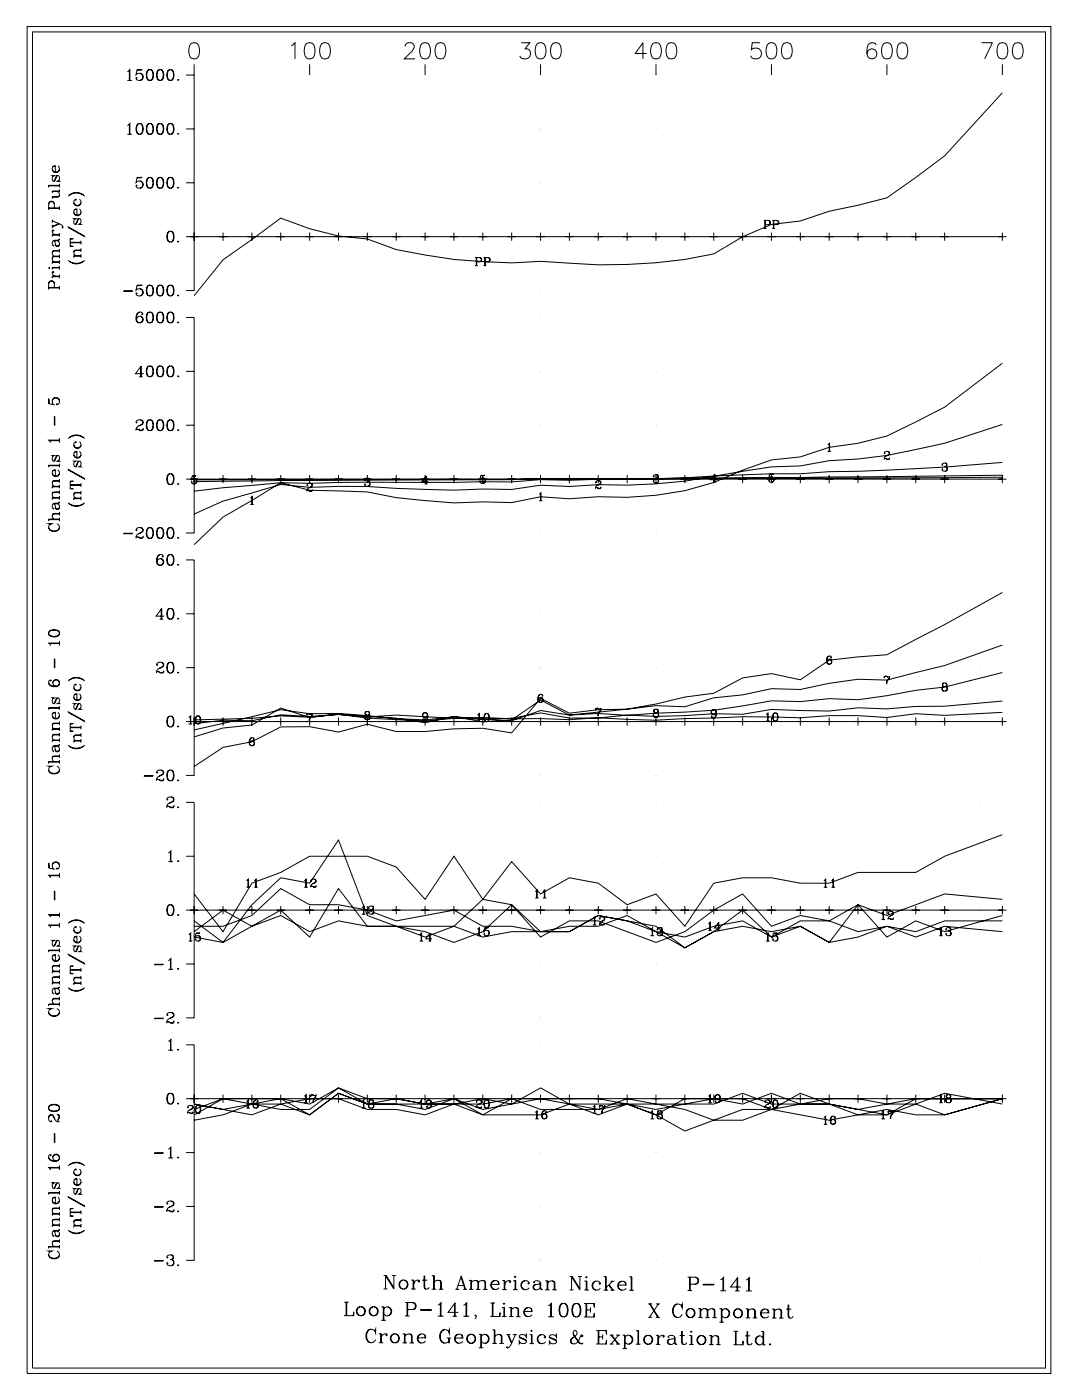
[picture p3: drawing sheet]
<svg xmlns="http://www.w3.org/2000/svg" width="215mm" height="279mm" viewBox="0 0 215 279" stroke-linecap="round" stroke-linejoin="round" font-family="sans-serif">
<g fill="none" stroke="#000" stroke-width=".2">
<path d="M5.4 5.3h204v268.5h-204zM6.5 6.4h201.9v266.3h-201.9zM25.4 14.3l.5-.4v2.1M25.4 16h.9M25.8 14v2M27.3 14l1-.1h-1l-.2 1a.77 .77 0 0 1 1.2-.2 .77 .77 0 0 1 0 1.2 .77 .77 0 0 1-1.2-.3l.1-.2v.2M27.9 14.6a.75 .75 0 0 1 .5 .7 .75 .75 0 0 1-.5 .7M29.8 13.9a.97 .97 0 0 0-.6 1.2l.1 .5a.67 .67 0 0 0 .6 .4 .67 .67 0 0 0 .6-.4 1.82 1.82 0 0 0-.2-1.6 .58 .58 0 0 0-.9 .3 1.26 1.26 0 0 0 .4 1.7M30 13.9a1.36 1.36 0 0 1 0 2.1M31.8 13.9a1.16 1.16 0 0 0-.5 1.7 .66 .66 0 0 0 .6 .4 .66 .66 0 0 0 .6-.4 1.71 1.71 0 0 0-.2-1.6 .58 .58 0 0 0-.9 .3 1.25 1.25 0 0 0 .4 1.7M32 13.9a1.38 1.38 0 0 1 0 2.1M33.9 13.9a.97 .97 0 0 0-.7 1.2l.1 .5a.67 .67 0 0 0 .7 .4 .67 .67 0 0 0 .6-.4 1.82 1.82 0 0 0-.2-1.6 .58 .58 0 0 0-.9 .3 1.26 1.26 0 0 0 .4 1.7"/>
<path d="M34.1 13.9a1.36 1.36 0 0 1 0 2.1M35.5 15.8l.1 .1-.1 .1zM37.1 15h1.6M38.1 8.7a1.05 1.05 0 0 1 1.5 .4 2.68 2.68 0 0 1-.3 2.5 1.06 1.06 0 0 1-1.5-.5 2.68 2.68 0 0 1 .3-2.4zM38.7 15v42.9h-1.6M38.7 12.8v2.2M43.3 15h.1M58 9.1l.8-.6v3.2M61.1 8.7a1.05 1.05 0 0 1 1.5 .4 2.68 2.68 0 0 1-.3 2.5 1.06 1.06 0 0 1-1.5-.5 2.68 2.68 0 0 1 .3-2.4zM61.7 12.8v2.2M64.2 8.7a1.05 1.05 0 0 1 1.5 .4 2.63 2.63 0 0 1-.3 2.5 1.05 1.05 0 0 1-1.5-.5 2.71 2.71 0 0 1 .3-2.4zM66.3 15h.1"/>
<path d="M75.5 15h.1M80.7 9.3a.84 .84 0 0 1 .6-.8h.7a.8 .8 0 0 1 .4 1.2l-1.8 2h2.1M84.1 8.7a1.04 1.04 0 0 1 1.5 .4 2.65 2.65 0 0 1-.3 2.5 1.05 1.05 0 0 1-1.5-.5 2.68 2.68 0 0 1 .3-2.4zM84.7 12.8v2.2M87.2 8.7a1.05 1.05 0 0 1 1.5 .4 2.71 2.71 0 0 1-.3 2.5 1.05 1.05 0 0 1-1.5-.5 2.63 2.63 0 0 1 .3-2.4zM98.5 15h.1M103.9 8.5h1.7l-.9 1.2a1.04 1.04 0 0 1 1.1 1.2 1.04 1.04 0 0 1-1.5 .8l-.4-.1-.3-.5M107.1 8.7a1.05 1.05 0 0 1 1.5 .4 2.63 2.63 0 0 1-.3 2.5 1.06 1.06 0 0 1-1.5-.5 2.73 2.73 0 0 1 .3-2.4zM107.7 15h.1M107.7 12.8v2.2M110.2 8.7a1.05 1.05 0 0 1 1.5 .4 2.69 2.69 0 0 1-.3 2.5 1.04 1.04 0 0 1-1.5-.5 2.63 2.63 0 0 1 .3-2.4zM128.9 10.7h-2.3l1.5-2.2v3.2"/>
<path d="M130.1 8.7a1.05 1.05 0 0 1 1.6 .4 2.71 2.71 0 0 1-.3 2.5 1.05 1.05 0 0 1-1.6-.5 2.63 2.63 0 0 1 .3-2.4zM130.7 12.8v2.2M130.7 15h.1M133.2 8.7a1.05 1.05 0 0 1 1.5 .4 2.7 2.7 0 0 1-.3 2.5 1.06 1.06 0 0 1-1.5-.5 2.69 2.69 0 0 1 .3-2.4zM139.9 15h.1M151.4 8.5h-1.5l-.1 1.4a1.14 1.14 0 0 1 1.7 0 1.14 1.14 0 0 1-.2 1.7 1.14 1.14 0 0 1-1.7-.5M153.1 8.7a1.05 1.05 0 0 1 1.6 .4 2.69 2.69 0 0 1-.3 2.5 1.04 1.04 0 0 1-1.6-.5 2.63 2.63 0 0 1 .3-2.4zM153.7 12.8v2.2M156.2 8.7a1.05 1.05 0 0 1 1.5 .4 2.68 2.68 0 0 1-.3 2.5 1.06 1.06 0 0 1-1.5-.5 2.69 2.69 0 0 1 .3-2.4zM163 15h.1M172.2 15h.1M174.6 9a.94 .94 0 0 0-1.4-.3 2.93 2.93 0 0 0-.3 2.6 1 1 0 0 0 1.6 .1 1 1 0 0 0-.3-1.6 1 1 0 0 0-1.4 .9"/>
<path d="M176.1 8.7a1.05 1.05 0 0 1 1.6 .4 2.7 2.7 0 0 1-.3 2.5 1.06 1.06 0 0 1-1.6-.5 2.69 2.69 0 0 1 .3-2.4zM176.8 12.8v2.2M179.2 8.7a1.05 1.05 0 0 1 1.6 .4 2.68 2.68 0 0 1-.4 2.5 1.06 1.06 0 0 1-1.5-.5 2.68 2.68 0 0 1 .3-2.4zM195.2 15h.1M195.6 8.5h2.2l-1.6 3.2M199.2 8.7a1.05 1.05 0 0 1 1.5 .4 2.68 2.68 0 0 1-.3 2.5 1.06 1.06 0 0 1-1.6-.5 2.69 2.69 0 0 1 .4-2.4zM199.8 18.5l-11.5 12.6-5.8 4.3-5.7 4-5.8 1.5-5.7 1.2-5.8 1.9-5.8 .7-5.7 2.5-5.8 3.4a98.5 98.5 0 0 1-28.7 1.9l-5.8-.4-5.7 .3a106 106 0 0 1-23-2.7l-5.8-2.1-5.7-.6-5.8-1.4-5.7-2.1-11.6 8.3-5.7 7.1M199.8 12.8v2.2M202.2 8.7a1.04 1.04 0 0 1 1.6 .4 2.65 2.65 0 0 1-.3 2.5 1.05 1.05 0 0 1-1.6-.5 2.7 2.7 0 0 1 .3-2.4zM9.7 37h2.1M10.4 33.8a.75 .75 0 0 0 .7 .5 .75 .75 0 0 0 .7-.5M11 33.2l-.5 .1"/>
<path d="M11.4 35l-.5 1h-.4a.7 .7 0 0 1 .1-.9l.2-.1h-.4l.2 .1M11.5 38.2a.66 .66 0 0 1 0 1.1h-1.1M11.5 33.1a.72 .72 0 0 1 .2 1 .72 .72 0 0 1-1.1 0 .72 .72 0 0 1 .2-1h.2v1.2M11.6 36l.2 .1h-.4l.4-.4v-.4l-.2-.3h-.3l-.6 1.1M11.8 38.9l-.3 .3h-1.1v.4M11.8 36.6v.8M11.8 37.8v.4h-1.4M11.8 38.1h-1.4v.4M11.8 36.9h-2.1v.5M13.6 39.1a2.2 2.2 0 0 1 3.3 0M13.8 38.9l.4-.2a2.57 2.57 0 0 1 2.5 .2M15.8 39.7a.72 .72 0 0 1 .2 1.1 .72 .72 0 0 1-1.1 0 .72 .72 0 0 1 .2-1.1v.2l-.1-.1"/>
<path d="M25.4 25l.5-.4v2.2M25.4 26.8h.9M25.8 24.7v2.1M27.3 35.5l1-.1h-1l-.2 1a.77 .77 0 0 1 1.2-.3 .77 .77 0 0 1 0 1.2 .77 .77 0 0 1-1.2-.2l.1-.2v.2M27.7 24.6a1.16 1.16 0 0 0-.5 1.8 .66 .66 0 0 0 .6 .4 .66 .66 0 0 0 .6-.4 1.71 1.71 0 0 0-.2-1.7 .58 .58 0 0 0-.9 .3 1.25 1.25 0 0 0 .4 1.8M27.9 36.1a.75 .75 0 0 1 .5 .7 .75 .75 0 0 1-.5 .7M27.9 24.6a1.38 1.38 0 0 1 0 2.2M29.8 35.4a.97 .97 0 0 0-.6 1.2l.1 .5a.67 .67 0 0 0 .6 .4 .67 .67 0 0 0 .6-.4 1.82 1.82 0 0 0-.2-1.6 .58 .58 0 0 0-.9 .3 1.26 1.26 0 0 0 .4 1.7M29.8 24.6a.97 .97 0 0 0-.6 1.2l.1 .6a.67 .67 0 0 0 .6 .4 .67 .67 0 0 0 .6-.4 1.82 1.82 0 0 0-.2-1.7 .58 .58 0 0 0-.9 .3 1.26 1.26 0 0 0 .4 1.8M30 35.4a1.36 1.36 0 0 1 0 2.1M30 24.6a1.36 1.36 0 0 1 0 2.2M31.8 35.4a1.16 1.16 0 0 0-.5 1.7 .66 .66 0 0 0 .6 .4 .66 .66 0 0 0 .6-.4 1.71 1.71 0 0 0-.2-1.6 .58 .58 0 0 0-.9 .3 1.25 1.25 0 0 0 .4 1.7"/>
<path d="M31.8 24.6a1.16 1.16 0 0 0-.5 1.8 .66 .66 0 0 0 .6 .4 .66 .66 0 0 0 .6-.4 1.71 1.71 0 0 0-.2-1.7 .58 .58 0 0 0-.9 .3 1.25 1.25 0 0 0 .4 1.8M32 35.4a1.38 1.38 0 0 1 0 2.1M32 24.6a1.38 1.38 0 0 1 0 2.2M33.9 35.4a.97 .97 0 0 0-.7 1.2l.1 .5a.67 .67 0 0 0 .7 .4 .67 .67 0 0 0 .6-.4 1.82 1.82 0 0 0-.2-1.6 .58 .58 0 0 0-.9 .3 1.26 1.26 0 0 0 .4 1.7M33.9 24.6a.97 .97 0 0 0-.7 1.2l.1 .6a.67 .67 0 0 0 .7 .4 .67 .67 0 0 0 .6-.4 1.82 1.82 0 0 0-.2-1.7 .58 .58 0 0 0-.9 .3 1.26 1.26 0 0 0 .4 1.8M34.1 35.4a1.36 1.36 0 0 1 0 2.1M34.1 24.6a1.36 1.36 0 0 1 0 2.2M35.5 37.3l.1 .1-.1 .1zM35.5 26.6l.1 .1-.1 .1zM37.1 36.4h1.6M37.1 25.7h1.6M43.3 36.4h.1"/>
<path d="M43.3 25.7h.1M66.3 36.4h.1M66.3 25.7h.1M75.5 36.4h.1M75.5 25.7h.1M98.5 36.4h.1M98.5 25.7h.1M107.7 36.4h.1M107.7 25.7h.1M107.7 31.1h.1M107.7 20.3h.1M130.7 36.4h.1"/>
<path d="M130.7 25.7h.1M130.7 31.1h.1M130.7 20.3h.1M139.9 36.4h.1M139.9 25.7h.1M163 36.4h.1M163 25.7h.1M172.2 36.4h.1M172.2 25.7h.1M195.2 36.4h.1M195.2 25.7h.1M9.7 56.5a.58 .58 0 0 1 .6-.4 .58 .58 0 0 1 .5 .4"/>
<path d="M9.7 40.6a.58 .58 0 0 1 .6-.4 .58 .58 0 0 1 .5 .4M9.7 57.4h2.1M9.7 57.3h2.1M9.7 41.5h2.1M9.7 41.4h2.1M9.8 53.3v.2l-.1-.1zM10.4 44l1.4 .6a.84 .84 0 0 1 .8 .7l-.1 .1v-.2M10.4 55.1h1.4M10.4 43.8v.6M10.4 44.8v.6M10.4 53.4h1.4M10.4 52.3h1.4"/>
<path d="M10.4 46.9h1.4M10.5 54.2l.1 .1 .1-.1-.2-.1a.59 .59 0 0 0 0 .6 .59 .59 0 0 0 .5 .3M10.5 45.9h.2l-.2-.1a.59 .59 0 0 0 .5 1M10.8 57.3v-.8a.56 .56 0 0 0-.5-.6 .56 .56 0 0 0-.6 .6v1.2M10.8 48l.3 1 .4 .1a.65 .65 0 0 0 0-1.1M10.8 41.4v-.8a.56 .56 0 0 0-.5-.5 .56 .56 0 0 0-.6 .5v1.3M11 48.7a.42 .42 0 0 0 .4 .3 .42 .42 0 0 0 .4-.3M11.6 44.6l-1.2 .5M11.8 51.1h-1.1a.66 .66 0 0 0 0 1.1M11.8 51.2h-1.1l-.3 .3M11.8 49.9h-1.1a.66 .66 0 0 0 0 1.2M11.8 50h-1.1l-.3 .3"/>
<path d="M11.8 47.7l-.3 .2-.9 .1a.7 .7 0 0 0-.1 .9l.2 .1-.1-.1M11.8 47.6l-.1 .3-.2 .1h-.9M11.8 41.1v.8M11.8 46.5v.7M11.8 49.6v.7M11.8 50.7v.8M11.8 51.9v.7M11.8 53v.7M11.8 54.7v.8M11.8 57v.7M11.8 55h-1.4v.5M11.8 46.8h-1.4v.4"/>
<path d="M11.8 52.2h-1.4v.4M11.8 53.3h-1.4v.4M11.8 44.6l-1.4 .6M13.6 51.9a2.2 2.2 0 0 0 3.3 0M13.6 45.2l3.3 2zM13.8 52.1l.4 .2a2.67 2.67 0 0 0 2.5-.2M14 47.7l.6-.1h-.6v1.5h.6l-.6-.1M14 48.4h2.1M14 48.3h2.1M14.7 42.4a.75 .75 0 0 0 .7 .5 .75 .75 0 0 0 .7-.5M14.7 40.4a.75 .75 0 0 0 .7 .5 .75 .75 0 0 0 .7-.5M14.7 51.1h1.4"/>
<path d="M15.3 41.8l-.5 .1M15.7 43.6l-.5 1h-.4a.7 .7 0 0 1 .1-.9l.2-.1h-.4l.2 .1M15.8 41.7a.72 .72 0 0 1 .2 1 .72 .72 0 0 1-1.1 0 .72 .72 0 0 1 .2-1h.2v1.2M15.9 44.6l.2 .1h-.4l.4-.4v-.4l-.2-.3h-.3l-.6 1.1M16.1 49.8h-1.1a.65 .65 0 0 0 0 1.2M16.1 49.9h-1.1l-.3 .3M16.1 51h-1.4v.4M16.1 48v.7M16.1 49.5v.7M16.1 50.7v.7M24.7 58l1.7 .1zM27.3 56.9l1-.1h-1l-.2 1.1a.77 .77 0 0 1 1.2-.3 .77 .77 0 0 1 0 1.2 .77 .77 0 0 1-1.2-.2l.1-.2v.2"/>
<path d="M27.9 57.6a.75 .75 0 0 1 .5 .7 .75 .75 0 0 1-.5 .7M29.8 56.8a.97 .97 0 0 0-.6 1.3l.1 .5a.67 .67 0 0 0 .6 .4 .67 .67 0 0 0 .6-.4 1.82 1.82 0 0 0-.2-1.7 .58 .58 0 0 0-.9 .3 1.26 1.26 0 0 0 .4 1.8M30 56.8a1.36 1.36 0 0 1 0 2.2M31.8 56.8a1.16 1.16 0 0 0-.5 1.8 .66 .66 0 0 0 .6 .4 .66 .66 0 0 0 .6-.4 1.71 1.71 0 0 0-.2-1.7 .58 .58 0 0 0-.9 .3 1.25 1.25 0 0 0 .4 1.8M32 56.8a1.38 1.38 0 0 1 0 2.2M33.9 56.8a.97 .97 0 0 0-.7 1.3l.1 .5a.67 .67 0 0 0 .7 .4 .67 .67 0 0 0 .6-.4 1.82 1.82 0 0 0-.2-1.7 .58 .58 0 0 0-.9 .3 1.26 1.26 0 0 0 .4 1.8M33.9 46.1a.97 .97 0 0 0-.7 1.2l.1 .5a.67 .67 0 0 0 .7 .5 .67 .67 0 0 0 .6-.5 1.82 1.82 0 0 0-.2-1.6 .58 .58 0 0 0-.9 .3 1.26 1.26 0 0 0 .4 1.7M34.1 56.8a1.36 1.36 0 0 1 0 2.2M34.1 46.1a1.36 1.36 0 0 1 0 2.1M35.5 58.8l.1 .1-.1 .1zM35.5 48l.1 .1-.1 .1zM37.1 47.2h2.4"/>
<path d="M38.7 47.2h161.1M38.7 46.4v1.6M43.3 57.9h.1M43.3 47.2h.1M43.6 47.2h1.7M44.4 46.4v1.6M49.4 47.2h1.6M50.2 46.4v1.6M55.1 47.2h1.7M56 46.4v1.6M60.9 47.2h1.6M61.7 46.4v1.6"/>
<path d="M66.3 57.9h.1M66.3 47.2h.1M66.6 47.2h1.7M67.5 46.4v1.6M72.4 47.2h1.6M73.2 46.4v1.6M75.5 57.9h.1M75.5 47.2h.1M78.1 47.2h1.7M79 46.4v1.6M83.9 47.2h1.6M84.7 46.4v1.6"/>
<path d="M89.6 47.2h1.7M90.5 46.4v1.6M94.7 51.3h.9a.42 .42 0 0 1 .4 .5 .42 .42 0 0 1-.4 .4h-.6M94.7 52.9h.5M94.9 51.3v1.6M95 51.3v1.6M95.4 47.2h1.6M95.6 51.3l.3 .4-.1 .3-.2 .2M96.2 46.4v1.6M96.4 51.3h.9a.42 .42 0 0 1 .4 .5 .42 .42 0 0 1-.4 .4h-.6M96.4 52.9h.5M96.6 51.3v1.6"/>
<path d="M96.7 51.3v1.6M97.3 51.3l.3 .4-.1 .3-.2 .2M98.5 57.9h.1M98.5 47.2h.1M101.2 47.2h1.6M102 46.4v1.6M106.9 47.2h1.6M107.7 57.9h.1M107.7 47.2h.1M107.7 52.5h.1M107.7 41.8h.1M107.7 46.4v1.6"/>
<path d="M112.7 47.2h1.6M113.5 46.4v1.6M118.4 47.2h1.7M119.2 46.4v1.6M124.2 47.2h1.6M125 46.4v1.6M129.9 47.2h1.7M130.7 46.4v1.6M130.7 57.9h.1M130.7 47.2h.1M130.7 52.5h.1M130.7 41.8h.1"/>
<path d="M135.7 47.2h1.6M136.5 46.4v1.6M139.9 57.9h.1M139.9 47.2h.1M141.4 47.2h1.7M142.2 46.4v1.6M147.2 47.2h1.6M148 46.4v1.6M152.2 43.9h.9a.43 .43 0 0 1 .4 .3 .43 .43 0 0 1-.1 .5l-.9 .1M152.2 45.5h.5M152.4 43.9v1.6M152.5 43.9v1.6"/>
<path d="M152.9 47.2h1.7M153.1 43.9l.3 .3v.4l-.3 .2M153.7 46.4v1.6M153.9 43.9h.9a.43 .43 0 0 1 .4 .3 .43 .43 0 0 1-.1 .5l-.9 .1M153.9 45.5h.5M154.1 43.9v1.6M154.2 43.9v1.6M154.8 43.9l.3 .3v.4l-.3 .2M158.7 47.2h1.6M159.5 46.4v1.6M163 57.9h.1M163 47.2h.1"/>
<path d="M164.4 47.2h1.7M165.3 46.4v1.6M170.2 47.2h1.6M171 46.4v1.6M172.2 57.9h.1M172.2 47.2h.1M175.9 47.2h1.7M176.8 46.4v1.6M181.7 47.2h1.6M182.5 46.4v1.6M187.4 47.2h1.7M188.3 46.4v1.6"/>
<path d="M195.2 57.9h.1M195.2 47.2h.1M199 47.2h1.6M199.8 46.4v1.6M10.4 79.9a.75 .75 0 0 1 .7-.6 .75 .75 0 0 1 .7 .6M27.7 75.1h.7M27.8 62.2a1.29 1.29 0 0 0-.1 2.2M27.9 63a.69 .69 0 0 1 .5 .7 .69 .69 0 0 1-.5 .7M28 73.1v2M28.3 62.5l-.1 .1 .1 .1 .1-.2a.67 .67 0 0 0-.6-.3 .67 .67 0 0 0-.6 .5 1.1 1.1 0 0 0 .5 1.7 .67 .67 0 0 0 .8-.6 .67 .67 0 0 0-.5-.8 .67 .67 0 0 0-.8 .6M28.6 74.5h-1.6l1.1-1.6v2.2M29.8 72.9a.97 .97 0 0 0-.6 1.3l.1 .5a.67 .67 0 0 0 .6 .4 .67 .67 0 0 0 .6-.4 1.82 1.82 0 0 0-.2-1.6 .58 .58 0 0 0-.9 .3 1.26 1.26 0 0 0 .4 1.7"/>
<path d="M29.8 62.2a.97 .97 0 0 0-.6 1.2l.1 .5a.67 .67 0 0 0 .6 .5 .67 .67 0 0 0 .6-.5 1.82 1.82 0 0 0-.2-1.6 .58 .58 0 0 0-.9 .3 1.26 1.26 0 0 0 .4 1.8M30 72.9a1.36 1.36 0 0 1 0 2.2M30 62.2a1.36 1.36 0 0 1 0 2.2M31.8 72.9a1.16 1.16 0 0 0-.5 1.8 .66 .66 0 0 0 .6 .4 .66 .66 0 0 0 .6-.4 1.71 1.71 0 0 0-.2-1.6 .58 .58 0 0 0-.9 .3 1.25 1.25 0 0 0 .4 1.7M31.8 62.2a1.16 1.16 0 0 0-.5 1.7 .66 .66 0 0 0 .6 .5 .66 .66 0 0 0 .6-.5 1.71 1.71 0 0 0-.2-1.6 .58 .58 0 0 0-.9 .3 1.25 1.25 0 0 0 .4 1.8M32 72.9a1.38 1.38 0 0 1 0 2.2M32 62.2a1.38 1.38 0 0 1 0 2.2M33.9 72.9a.97 .97 0 0 0-.7 1.3l.1 .5a.67 .67 0 0 0 .7 .4 .67 .67 0 0 0 .6-.4 1.82 1.82 0 0 0-.2-1.6 .58 .58 0 0 0-.9 .3 1.26 1.26 0 0 0 .4 1.7M33.9 62.2a.97 .97 0 0 0-.7 1.2l.1 .5a.67 .67 0 0 0 .7 .5 .67 .67 0 0 0 .6-.5 1.82 1.82 0 0 0-.2-1.6 .58 .58 0 0 0-.9 .3 1.26 1.26 0 0 0 .4 1.8M34.1 72.9a1.36 1.36 0 0 1 0 2.2M34.1 62.2a1.36 1.36 0 0 1 0 2.2M35.5 74.9l.1 .1-.1 .1z"/>
<path d="M35.5 64.1l.1 .1-.1 .2zM37.1 63.3h1.6v42.9h-1.6M37.1 74h1.6M43.3 74h.1M43.3 63.3h.1M66.3 74h.1M66.3 63.3h.1M75.5 74h.1M75.5 63.3h.1M98.5 74h.1M98.5 63.3h.1M107.7 74h.1"/>
<path d="M107.7 63.3h.1M107.7 79.4h.1M107.7 68.7h.1M130.7 74h.1M130.7 63.3h.1M130.7 79.4h.1M130.7 68.7h.1M139.9 74h.1M139.9 63.3h.1M163 74h.1M163 63.3h.1M172.2 74h.1"/>
<path d="M172.2 63.3h.1M195.2 74h.1M195.2 63.3h.1M199.8 72.4l-11.5 8.7-11.5 5.8-5.8 1.5-5.7 .8-5.8 1.9-5.8 .6-5.7 2a52.5 52.5 0 0 1-23 5.4l-5.8-.1-5.7 .4-5.8-.4-5.7 1.2-5.8-.2-5.7 .2-11.5-1-5.8-1.1-11.5-.4-5.7-1.5-11.6 6.9-5.7 5.5M9.7 92.8h2.1M9.8 80.5l-.1-1.1v1.1l1 .2a.77 .77 0 0 1-.2-1.2 .77 .77 0 0 1 1.2 0 .77 .77 0 0 1-.3 1.2l-.2-.1 .1-.1 .1 .1M9.8 87.8h2M10.4 94.4a.75 .75 0 0 0 .7 .5 .75 .75 0 0 0 .7-.5M10.4 99.3h1.4M10.4 97h1.4M10.8 83l.1 1.8zM11 93.8l-.5 .1"/>
<path d="M11.4 90.8l-.5 1-.3 .1a.7 .7 0 0 1-.1-.9l.3-.2h-.4l.2 .1M11.5 93.7a.72 .72 0 0 1 .2 1 .72 .72 0 0 1-1.1 0 .72 .72 0 0 1 .2-1h.2v1.2M11.6 91.8l.2 .1h-.4l.4-.4v-.4l-.2-.3h-.3l-.6 1.1M11.8 100l-.1 .3-.2 .1h-.9M11.8 98.1h-1.1a.66 .66 0 0 0 0 1.1M11.8 98.2h-1.1l-.3 .3M11.8 95.8h-1.1a.65 .65 0 0 0 0 1.1M11.8 95.9h-1.1l-.3 .3M11.8 87.7h-2.1l.4 .5M11.8 87.3v.9M11.8 92.4v.7M11.8 95.5v.7"/>
<path d="M11.8 96.6v.7M11.8 97.8v.7M11.8 98.9v.7M11.8 96.9h-1.4v.4M11.8 99.2h-1.4v.4M11.8 92.7h-2.1v.4M13.6 93.6l3.3 1.9zM13.6 87.4a2.2 2.2 0 0 1 3.3 0M13.8 87.2l.4-.2a2.56 2.56 0 0 1 2.5 .2M14 96l.6-.1h-.6v1.5h.6l-.6-.1M14 96.7h2.1M14 96.6h2.1"/>
<path d="M14.7 90.7a.75 .75 0 0 0 .7 .5 .75 .75 0 0 0 .7-.5M14.7 88.7a.75 .75 0 0 0 .7 .6 .75 .75 0 0 0 .7-.6M14.7 99.4h1.4M15.3 90.1l-.5 .1M15.7 91.9l-.5 1h-.4a.7 .7 0 0 1 .1-.9l.2-.1h-.4l.2 .1M15.8 90a.72 .72 0 0 1 .2 1.1 .72 .72 0 0 1-1.1 0 .72 .72 0 0 1 .2-1.1h.2v1.2M15.8 88a.72 .72 0 0 1 .2 1.1 .72 .72 0 0 1-1.1 0 .72 .72 0 0 1 .2-1.1v.2l-.1-.1M15.9 92.9l.2 .1h-.4l.4-.4v-.4l-.2-.3h-.3l-.6 1.1M16.1 98.2h-1.1a.65 .65 0 0 0 0 1.1M16.1 98.3h-1.1l-.3 .3M16.1 99.3h-1.4v.4M16.1 96.3v.7"/>
<path d="M16.1 97.8v.8M16.1 99v.7M27.2 84.1v.2l-.1-.1a.74 .74 0 0 1 .8-.5 .74 .74 0 0 1 .6 .6l-.4 .4a1.06 1.06 0 0 0-1 1.1M28 83.7l.2 .1a.49 .49 0 0 1 .1 .7l-.7 .4M28.5 85.5l-.3 .2-.8-.2-.3 .1M28.5 85.3l-.2 .5h-.4l-.5-.3M29.8 83.7a.97 .97 0 0 0-.6 1.2l.1 .5a.67 .67 0 0 0 .6 .4 .67 .67 0 0 0 .6-.4 1.82 1.82 0 0 0-.2-1.6 .58 .58 0 0 0-.9 .3 1.26 1.26 0 0 0 .4 1.7M30 83.7a1.36 1.36 0 0 1 0 2.1M31.8 83.7a1.16 1.16 0 0 0-.5 1.7 .66 .66 0 0 0 .6 .4 .66 .66 0 0 0 .6-.4 1.71 1.71 0 0 0-.2-1.6 .58 .58 0 0 0-.9 .3 1.25 1.25 0 0 0 .4 1.7M32 83.7a1.38 1.38 0 0 1 0 2.1M33.9 94.4a.97 .97 0 0 0-.7 1.2l.1 .6a.67 .67 0 0 0 .7 .4 .67 .67 0 0 0 .6-.4 1.82 1.82 0 0 0-.2-1.7 .58 .58 0 0 0-.9 .3 1.26 1.26 0 0 0 .4 1.8M33.9 83.7a.97 .97 0 0 0-.7 1.2l.1 .5a.67 .67 0 0 0 .7 .4 .67 .67 0 0 0 .6-.4 1.82 1.82 0 0 0-.2-1.6 .58 .58 0 0 0-.9 .3 1.26 1.26 0 0 0 .4 1.7"/>
<path d="M34.1 94.4a1.36 1.36 0 0 1 0 2.2M34.1 83.7a1.36 1.36 0 0 1 0 2.1M35.5 96.4l.1 .1-.1 .1zM35.5 85.6l.1 .1-.1 .1zM37.1 95.5h2.4M37.1 84.8h1.6M38.3 94.9h.8h-.8l-.1 .7a.58 .58 0 0 1 .8-.2 .58 .58 0 0 1 0 .9 .58 .58 0 0 1-.8-.1v-.2v.2M38.7 95.5h161.1M38.7 94.7v1.6M38.8 95.4l.1 .1a.56 .56 0 0 1 .3 .5 .56 .56 0 0 1-.4 .5M43.3 95.5h.1M43.3 84.8h.1"/>
<path d="M43.6 95.5h1.7M44.4 94.7v1.6M49.4 95.5h1.6M49.9 99.2l.4-.3v1.7M50.2 94.7v1.6M50.2 99v1.6M55.1 95.5h1.7M56 94.7v1.6M60.9 95.5h1.6M61.2 96.6l.1 .1h-.1a.55 .55 0 0 1 .5-.4 .55 .55 0 0 1 .5 .5l-.3 .3a.79 .79 0 0 0-.7 .8M61.7 94.7v1.6M61.9 96.3l.3 .3a.61 .61 0 0 1-.6 .7"/>
<path d="M62.2 97.7l-.2 .2-.8-.1M62.2 97.6l-.1 .3-.7-.2M66.3 95.5h.1M66.3 84.8h.1M66.6 95.5h1.7M67.5 94.7v1.6M72.4 95.5h1.6M72.7 95.6v.2v-.2l.1-.2a.61 .61 0 0 1 .9 .1l-.1 .4-.5 .1M73.2 94.7v1.6M73.4 95.3l.2 .2v.3l-.2 .2 .1 .1a.45 .45 0 0 1 .3 .5 .45 .45 0 0 1-.4 .3l-.6-.1-.1-.2v-.1v.1M73.6 96.1l.1 .5-.3 .3M75.5 95.5h.1"/>
<path d="M75.5 84.8h.1M78.1 95.5h1.7M79 94.7v1.6M83.9 95.5h1.6M84.6 96.5h.6M84.7 94.7v1.6M84.9 95v1.5M85.3 96h-1.2l.8-1.1v1.6M89.6 95.5h1.7M90.5 94.7v1.6M95.4 95.5h1.6M95.8 94.8l.8-.1h-.8l-.1 .8a.58 .58 0 0 1 .9-.2 .58 .58 0 0 1 0 .9 .58 .58 0 0 1-.9-.2l.1-.1v.1"/>
<path d="M96.2 94.7v1.6M96.3 95.3l.4 .4-.1 .4-.3 .3M98.5 95.5h.1M98.5 84.8h.1M101.2 95.5h1.6M102 94.7v1.6M106.9 95.5h1.6M107.4 98.5l.4-.3v1.6M107.4 99.8h.7M107.7 95.5h.1M107.7 84.8h.1M107.7 90.1h.1"/>
<path d="M107.7 94.7v1.6M107.7 98.3v1.5M112.7 95.5h1.6M113.5 94.7v1.6M118.4 95.5h1.7M118.8 96.1v.1h-.1a.55 .55 0 0 1 .6-.4 .55 .55 0 0 1 .5 .4l-.3 .4a.78 .78 0 0 0-.8 .8M119.2 94.7v1.6M119.4 95.8l.2 .1 .1 .3-.6 .5M119.8 97.2l-.3 .1-.8-.1M119.8 97l-.2 .4h-.3l-.4-.2M124.2 95.5h1.6M125 94.7v1.6"/>
<path d="M129.9 95.5h1.7M130.3 94.9v.2l-.1-.2 .2-.2a.59 .59 0 0 1 .8 .2l-.1 .3-.4 .1M130.7 94.7v1.6M130.7 95.5h.1M130.7 84.8h.1M130.7 90.1h.1M130.9 94.6a.39 .39 0 0 1 .1 .6l-.1 .1 .1 .1a.44 .44 0 0 1 .3 .5 .44 .44 0 0 1-.4 .3h-.5l-.2-.3 .1-.1v.1M131.1 95.5l.1 .4-.3 .3M135.7 95.5h1.6M136.5 94.7v1.6M139.9 95.5h.1M139.9 84.8h.1"/>
<path d="M141.4 95.5h1.7M142.2 96.1h.5M142.2 94.7v1.6M142.4 94.6v1.5M142.9 95.6h-1.3l.9-1.1v1.6M147.2 95.5h1.6M148 94.7v1.6M152.9 95.5h1.7M153.4 94.6l.7-.1h-.7l-.2 .8a.58 .58 0 0 1 .9-.2 .58 .58 0 0 1 0 .9 .58 .58 0 0 1-.9-.2l.1-.1v.1M153.7 94.7v1.6M153.8 95.1h.2a.57 .57 0 0 1-.2 1M158.7 95.5h1.6"/>
<path d="M159.5 94.7v1.6M163 95.5h.1M163 84.8h.1M164.4 95.5h1.7M164.9 88.7l.4-.3v1.6M164.9 90h.7M165.3 88.4v1.6M165.3 94.7v1.6M170.2 95.5h1.6M171 94.7v1.6M172.2 95.5h.1M172.2 84.8h.1"/>
<path d="M175.9 95.5h1.7M176.3 90.3v.1h-.1a.55 .55 0 0 1 .6-.4 .55 .55 0 0 1 .5 .4l-.3 .3a.81 .81 0 0 0-.8 .9M176.8 94.7v1.6M176.9 90l.2 .1 .1 .3-.6 .5M177.3 91.4l-.2 .1-.9-.1M177.3 91.2l-.2 .4h-.3l-.3-.2M181.7 95.5h1.6M182.5 94.7v1.6M187.4 95.5h1.7M187.8 92.6v.2l-.1-.2 .2-.2a.61 .61 0 0 1 .8 .1l-.1 .4-.4 .1M188.3 94.7v1.6M188.4 92.3l.2 .2v.3l-.2 .2 .2 .1a.45 .45 0 0 1 .2 .4 .45 .45 0 0 1-.4 .4l-.5-.1-.2-.2 .1-.2v.2"/>
<path d="M188.6 93.1l.1 .5-.3 .3M195.2 95.5h.1M195.2 84.8h.1M199 95.5h1.6M199.8 84.6l-11.5 3.7-11.5 2.5-5.8 .7-5.7 .3-5.8 1.1-5.8 .2-11.5 1.8a100 100 0 0 1-23 1.7l-5.7 .4-5.8-.3-5.7 .9-5.8-.1-5.7 .2-11.5-.4-5.8-.3-5.7-.1-5.8 .2-5.7-.5-11.6 3.3-5.7 2.6M199.8 92.2a465.8 465.8 0 0 1-34.5 1.8l-5.8 .4a351.8 351.8 0 0 0-23 .8l-23 .5-5.8-.1-5.7 .5h-28.8l-11.5 .2-5.7-.1-11.6 1-5.7 .7M199.8 94.7l-40.3 .5-46 .3-5.8-.1-5.7 .2-46 .2-17.3 .2M199.8 95.1l-97.8 .4-63.3 .2M199.8 94.7v1.6M9.7 105.2a1.22 1.22 0 0 0 2.1 0M9.7 103.6h2.1M10.8 100.4l.3 1 .4 .1a.64 .64 0 0 0 0-1.1"/>
<path d="M11 101.1a.42 .42 0 0 0 .4 .3 .42 .42 0 0 0 .4-.3M11.3 104.4a.79 .79 0 0 1 .5 .9 .79 .79 0 0 1-.8 .6 .94 .94 0 0 1-1-.2 .94 .94 0 0 1-.2-1l.2-.2-.3-.1h.6l-.3 .1M11.8 102.3h-1.1a.66 .66 0 0 0 0 1.2M11.8 102.5h-1.1l-.3 .3M11.8 100.1l-.3 .2-.9 .1a.7 .7 0 0 0-.1 .9l.2 .1-.1-.1M11.8 102v.8M11.8 103.2v.7M11.8 103.5h-2.1v.4M13.6 100.2a2.2 2.2 0 0 0 3.3 0M13.8 100.4l.4 .2a2.67 2.67 0 0 0 2.5-.2M24.7 106.3l1.7 .1zM27.2 105.6v.2l-.1-.1a.74 .74 0 0 1 .8-.6 .74 .74 0 0 1 .6 .7l-.4 .4a1.07 1.07 0 0 0-1 1.1"/>
<path d="M28 105.2l.2 .1a.49 .49 0 0 1 .1 .7l-.7 .4M28.5 107l-.3 .2-.8-.2-.3 .1M28.5 106.8l-.2 .5h-.4l-.5-.3M29.8 105.2a.97 .97 0 0 0-.6 1.2l.1 .5a.67 .67 0 0 0 .6 .4 .67 .67 0 0 0 .6-.4 1.82 1.82 0 0 0-.2-1.6 .58 .58 0 0 0-.9 .3 1.26 1.26 0 0 0 .4 1.7M30 105.2a1.36 1.36 0 0 1 0 2.1M31.8 105.2a1.16 1.16 0 0 0-.5 1.7 .66 .66 0 0 0 .6 .4 .66 .66 0 0 0 .6-.4 1.71 1.71 0 0 0-.2-1.6 .58 .58 0 0 0-.9 .3 1.25 1.25 0 0 0 .4 1.7M31.9 110.5a1.29 1.29 0 0 0-.1 2.2M32 105.2a1.38 1.38 0 0 1 0 2.1M32 111.3a.69 .69 0 0 1 .5 .7 .69 .69 0 0 1-.5 .7M32.4 110.8l-.1 .1 .1 .1v-.4a.83 .83 0 0 0-.8 .1 .83 .83 0 0 0-.4 .8v.6a.69 .69 0 0 0 .8 .7 .69 .69 0 0 0 .6-.9 .69 .69 0 0 0-1-.4l-.3 .5M33.9 105.2a.97 .97 0 0 0-.7 1.2l.1 .5a.67 .67 0 0 0 .7 .4 .67 .67 0 0 0 .6-.4 1.82 1.82 0 0 0-.2-1.6 .58 .58 0 0 0-.9 .3 1.26 1.26 0 0 0 .4 1.7M33.9 110.5a.97 .97 0 0 0-.7 1.3l.1 .5a.67 .67 0 0 0 .7 .4 .67 .67 0 0 0 .6-.4 1.82 1.82 0 0 0-.2-1.7 .58 .58 0 0 0-.9 .3 1.26 1.26 0 0 0 .4 1.8"/>
<path d="M34.1 105.2a1.36 1.36 0 0 1 0 2.1M34.1 110.5a1.36 1.36 0 0 1 0 2.2M35.5 107.1l.1 .1-.1 .1zM35.5 112.5l.1 .1-.1 .1zM37.1 111.6h1.6v43h-1.6M43.3 106.2h.1M43.3 111.6h.1M49.9 100.6h.7M66.3 106.2h.1M66.3 111.6h.1M75.5 106.2h.1M75.5 111.6h.1"/>
<path d="M98.5 106.2h.1M98.5 111.6h.1M107.7 106.2h.1M107.7 100.9h.1M107.7 111.6h.1M107.7 117h.1M130.7 106.2h.1M130.7 100.9h.1M130.7 111.6h.1M130.7 117h.1M139.9 106.2h.1M139.9 111.6h.1"/>
<path d="M163 106.2h.1M163 111.6h.1M172.2 106.2h.1M172.2 111.6h.1M195.2 106.2h.1M195.2 111.6h.1M199.8 118.1l-11.5 6.4-11.5 6-5.8 .4-5.7 .7-5.8 3.9-5.8-1.2-5.7 .8-5.8 3.1-5.7 .7-5.8 1.4-5.7 1.1-5.8 .1-5.7 .7-5.8-3-5.7 6.9-5.8-.9-5.7 .1-5.8 .5h-5.7l-5.8-1.4-5.7 1.5-5.8-1.1-5.7 .1-5.8 2.9-5.8 1.2-5.7 3.8M9.7 136.2a1.29 1.29 0 0 0 2.1 0M9.7 126.3a1.15 1.15 0 0 0 1.7 .5 .66 .66 0 0 0 .5-.6 .66 .66 0 0 0-.5-.6 1.74 1.74 0 0 0-1.6 .2 .59 .59 0 0 0 .3 .9 1.24 1.24 0 0 0 1.7-.4M9.7 126.1a1.38 1.38 0 0 1 2.1 0M9.8 128.3h2M10 135.6l.1 .1 .1-.1-.2-.1a.74 .74 0 0 0-.2 1 .74 .74 0 0 0 .8 .4h.6a.69 .69 0 0 0 .7-.8 .69 .69 0 0 0-.8-.6 .69 .69 0 0 0-.5 1l.5 .3"/>
<path d="M10.5 136a.69 .69 0 0 1 .7-.5 .69 .69 0 0 1 .6 .5M10.8 131.3l.1 1.8zM11.4 139.1l-.5 1-.3 .1a.7 .7 0 0 1-.1-.9l.3-.2h-.4l.2 .1M11.8 128.2h-2.1l.4 .5M11.8 127.8v.9M13.6 135.7a2.2 2.2 0 0 1 3.3 0M13.8 135.5l.4-.2a2.56 2.56 0 0 1 2.5 .2M14.7 139a.75 .75 0 0 0 .7 .5 .75 .75 0 0 0 .7-.5M14.7 137.1a.75 .75 0 0 0 .7 .5 .75 .75 0 0 0 .7-.5M15.3 138.4l-.5 .1M15.8 138.3a.72 .72 0 0 1 .2 1.1 .72 .72 0 0 1-1.1 0 .72 .72 0 0 1 .2-1.1h.2v1.2M15.8 136.4a.72 .72 0 0 1 .2 1 .72 .72 0 0 1-1.1 0 .72 .72 0 0 1 .2-1v.2l-.1-.1"/>
<path d="M31.3 132.4v.2l-.1-.1a.74 .74 0 0 1 .8-.5 .74 .74 0 0 1 .6 .6l-.4 .4a1.07 1.07 0 0 0-1 1.2M31.8 123.4h.7M32.1 132l.2 .1a.49 .49 0 0 1 .1 .7l-.7 .4M32.1 121.5v1.9M32.6 133.8l-.3 .2-.8-.2-.3 .1M32.6 133.6l-.2 .6h-.4l-.5-.4M32.7 122.8h-1.6l1.1-1.5v2.1M33.9 132a.97 .97 0 0 0-.7 1.2l.1 .5a.67 .67 0 0 0 .7 .5 .67 .67 0 0 0 .6-.5 1.82 1.82 0 0 0-.2-1.6 .58 .58 0 0 0-.9 .3 1.26 1.26 0 0 0 .4 1.8M33.9 121.3a.97 .97 0 0 0-.7 1.2l.1 .5a.67 .67 0 0 0 .7 .4 .67 .67 0 0 0 .6-.4 1.82 1.82 0 0 0-.2-1.6 .58 .58 0 0 0-.9 .3 1.26 1.26 0 0 0 .4 1.7M34.1 132a1.36 1.36 0 0 1 0 2.2M34.1 121.3a1.36 1.36 0 0 1 0 2.1M35.5 133.9l.1 .1-.1 .2z"/>
<path d="M35.5 123.2l.1 .1-.1 .1zM37.1 133.1h1.6M37.1 122.3h1.6M43.3 133.1h.1M43.3 122.3h.1M66.3 133.1h.1M66.3 122.3h.1M75.5 133.1h.1M75.5 122.3h.1M98.5 133.1h.1M98.5 122.3h.1M107.7 138.4a.97 .97 0 0 0-.1 1.6"/>
<path d="M107.7 133.1h.1M107.7 122.3h.1M107.7 138.5h.1M107.7 127.7h.1M107.8 139l.4 .5-.1 .3-.3 .2M108.1 138.6v.2l.1-.2-.2-.2a.63 .63 0 0 0-.8 .7v.4a.52 .52 0 0 0 .6 .6 .52 .52 0 0 0 .4-.7 .52 .52 0 0 0-.7-.3l-.2 .4M130.7 133.1h.1M130.7 122.3h.1M130.7 138.5h.1M130.7 127.7h.1M139.9 133.1h.1M139.9 122.3h.1"/>
<path d="M163 133.1h.1M163 122.3h.1M165.3 130.8a.97 .97 0 0 0-.1 1.6M165.3 131.4l.2 .1a.51 .51 0 0 1 .2 .5 .51 .51 0 0 1-.4 .4M165.6 131v.2l.1-.2a.56 .56 0 0 0-.7-.2 .56 .56 0 0 0-.3 .7v.4a.52 .52 0 0 0 .6 .6 .52 .52 0 0 0 .4-.7 .52 .52 0 0 0-.7-.3l-.2 .3M172.2 133.1h.1M172.2 122.3h.1M176.2 135.1l.3-.4 .5 .3 .3-.3-.1 .5a1.29 1.29 0 0 0-.4 1.2M176.2 134.7v.5M176.3 134.9l.3-.1 .4 .2M177.2 135.2a1.14 1.14 0 0 0-.5 1.2M188.1 136.1l-.2 .1-.1 .4a.55 .55 0 0 0 .9 0v-.2a.54 .54 0 0 0-.7-.2l-.1 .4 .2 .2"/>
<path d="M188.1 136.8l-.4 .3a.53 .53 0 0 0 .6 .7 .53 .53 0 0 0 .4-.8l-.3-.2M188.1 136.8l-.3 .3 .1 .5 .2 .2M188.4 136.1l.2 .3v.2l-.2 .2M188.4 136.8l.3 .3-.1 .5-.2 .2M195.2 133.1h.1M195.2 122.3h.1M199.8 128.6l-11.5 4.1-11.5 2.9-5.8-.2-5.7 .8-5.8 1.2-5.8-.1-5.7 1.2-5.8 .6-5.7 1.8-5.8-.2-17.2 1.8-5.8-3-5.7 4-5.8 .4-5.7-1.1-5.8 1.2-5.7-.8-11.5-.9-5.8 .7-5.7-1.9-5.8 3.4-5.8 .6-5.7 1.8M199.8 134l-11.5 2.9-5.8 .7-5.7 1.1-5.8 .8-5.7-.2-5.8 .5-5.8-.1a105.1 105.1 0 0 1-23 2.5l-5.7 .4-5.8-.4-5.7 .3-5.8-.9-5.7 2.1-11.5-.8-5.8 .6-5.7-.3-11.5-1-5.8 .1-5.7-.8-17.3 4M199.8 139.7l-11.5 1.1h-5.8l-5.7 .5-5.8-.2-5.7 .6-11.6-.3-5.7 1-5.8-.1-5.7 .3-5.8 .2-5.7-.3-5.8 .6h-5.7l-5.8-1-5.7 1.1a205.5 205.5 0 0 1-23-.7l-5.8 .4-5.7-.5-5.8 .4-5.7-.3-5.8 1.2-5.8-.1-5.7 .6M9.7 153.5a1.22 1.22 0 0 0 2.1 0M9.7 151.9h2.1M9.7 141.2h2.1"/>
<path d="M10.4 142.7a.75 .75 0 0 0 .7 .5 .75 .75 0 0 0 .7-.5M10.4 147.6h1.4M10.4 145.4h1.4M10.8 148.7l.3 1 .4 .2a.64 .64 0 0 0 0-1.2M11 149.4a.42 .42 0 0 0 .4 .4 .42 .42 0 0 0 .4-.4M11 142.1l-.5 .1M11.3 152.7a.79 .79 0 0 1 .5 .9 .79 .79 0 0 1-.8 .6 .94 .94 0 0 1-1-.2 .94 .94 0 0 1-.2-1l.2-.2-.3-.1h.6l-.3 .1M11.5 142a.71 .71 0 0 1 .2 1.1 .71 .71 0 0 1-1.1 0 .71 .71 0 0 1 .2-1.1h.2v1.2M11.6 140.1l.2 .1h-.4l.4-.4v-.4l-.2-.3h-.3l-.6 1.1M11.8 150.7h-1.1a.66 .66 0 0 0 0 1.1M11.8 150.8h-1.1l-.3 .3M11.8 148.4l-.3 .2-.9 .1a.7 .7 0 0 0-.1 .9l.2 .1-.1-.1"/>
<path d="M11.8 148.3l-.1 .3-.2 .1h-.9M11.8 146.4h-1.1a.66 .66 0 0 0 0 1.1M11.8 146.5h-1.1l-.3 .3M11.8 144.1h-1.1a.65 .65 0 0 0 0 1.1M11.8 144.2h-1.1l-.3 .3M11.8 140.7v.8M11.8 143.8v.7M11.8 144.9v.8M11.8 146.1v.7M11.8 147.2v.7M11.8 150.4v.7M11.8 151.5v.7"/>
<path d="M11.8 145.2h-1.4v.5M11.8 147.5h-1.4v.4M11.8 141.1h-2.1v.4M11.8 151.8h-2.1v.4M13.6 148.5a2.2 2.2 0 0 0 3.3 0M13.6 141.9l3.3 1.9zM13.8 148.7l.4 .2a2.67 2.67 0 0 0 2.5-.2M14 144.3l.6-.1h-.6v1.6h.6l-.6-.1M14 145h2.1M14 144.9h2.1M14.7 147.7h1.4M15.7 140.2l-.5 1.1h-.4a.7 .7 0 0 1 .1-1l.2-.1h-.4l.2 .1"/>
<path d="M15.9 141.3l.2 .1h-.4l.4-.4v-.5l-.2-.3h-.3l-.6 1.2M16.1 146.5h-1.1a.65 .65 0 0 0 0 1.1M16.1 146.6h-1.1l-.3 .3M16.1 147.6h-1.4v.4M16.1 144.6v.8M16.1 146.2v.7M16.1 147.3v.7M28.8 154.6l1.7 .1zM31.3 153.9v.2l-.1-.1a.74 .74 0 0 1 .8-.5 .74 .74 0 0 1 .6 .6l-.4 .4a1.07 1.07 0 0 0-1 1.1M32.1 153.5l.2 .1a.49 .49 0 0 1 .1 .7l-.7 .4M32.6 155.3l-.3 .2-.8-.2-.3 .1M32.6 155.1l-.2 .5h-.4l-.5-.3"/>
<path d="M33.3 159.3l.2 .1h-.3a.73 .73 0 0 1 .8-.6 .73 .73 0 0 1 .7 .7l-.4 .4a1.05 1.05 0 0 0-1.1 1.1M33.9 153.5a.97 .97 0 0 0-.7 1.2l.1 .5a.67 .67 0 0 0 .7 .4 .67 .67 0 0 0 .6-.4 1.82 1.82 0 0 0-.2-1.6 .58 .58 0 0 0-.9 .3 1.26 1.26 0 0 0 .4 1.7M33.9 142.7a.97 .97 0 0 0-.7 1.3l.1 .5a.67 .67 0 0 0 .7 .4 .67 .67 0 0 0 .6-.4 1.82 1.82 0 0 0-.2-1.6 .58 .58 0 0 0-.9 .3 1.26 1.26 0 0 0 .4 1.7M34.1 153.5a1.36 1.36 0 0 1 0 2.1M34.1 142.7a1.36 1.36 0 0 1 0 2.2M34.2 158.9l.2 .1a.47 .47 0 0 1 .1 .7l-.7 .4M35.5 155.4l.1 .1-.1 .1zM35.5 144.7l.1 .1-.1 .1zM37.1 159.9h1.6v43h-1.6M37.1 143.8h2.4M37.6 143l.4-.3v1.6M37.6 144.3h.7"/>
<path d="M37.9 142.8v1.5M38.7 143.8h161.1M38.7 143v1.6M39.4 142.7a.93 .93 0 0 0 0 1.6h.1a.94 .94 0 0 0 0-1.6h-.1a1.04 1.04 0 0 0 0 1.6M39.5 142.7a1.04 1.04 0 0 1 0 1.6M43.3 154.6h.1M43.3 143.8h.1M43.3 159.9h.1M43.6 143.8h1.7M44.4 143v1.6M49.4 143.8h1.6M50.2 147a.98 .98 0 0 0-.1 1.6"/>
<path d="M50.2 143v1.6M50.3 147.7l.4 .4-.1 .3-.3 .2M50.6 147.3v.1l.1-.1a.56 .56 0 0 0-.7-.2 .56 .56 0 0 0-.3 .6v.5a.52 .52 0 0 0 .5 .5 .52 .52 0 0 0 .5-.6 .52 .52 0 0 0-.7-.4l-.3 .4M55.1 143.8h1.7M56 143v1.6M60.9 143.8h1.6M61.2 142.5l.2-.3 .5 .2 .3-.2v.5a1.28 1.28 0 0 0-.5 1.1M61.2 142.2v.5M61.2 142.4l.4-.1 .3 .1M61.7 143v1.6M62.2 142.7a1.15 1.15 0 0 0-.6 1.1M66.3 154.6h.1"/>
<path d="M66.3 143.8h.1M66.3 159.9h.1M66.6 143.8h1.7M67.5 143v1.6M72.4 143.8h1.6M73.1 141.8l-.3 .1-.1 .4a.56 .56 0 0 0 1 0v-.2a.55 .55 0 0 0-.8-.2l-.1 .4 .3 .2M73.1 142.5l-.4 .3a.54 .54 0 0 0 .6 .7 .54 .54 0 0 0 .4-.8l-.3-.2M73.1 142.5l-.4 .3v.3l.4 .3M73.2 143v1.6M73.4 141.8l.2 .3-.1 .3-.1 .1M73.4 142.5l.3 .3-.1 .5-.2 .1M75.5 154.6h.1"/>
<path d="M75.5 143.8h.1M75.5 159.9h.1M78.1 143.8h1.7M79 143v1.6M83.9 143.8h1.6M84.6 142l-.3 .5v.3l.3 .2M84.7 143v1.6M84.8 142a.97 .97 0 0 1-.1 1.7M85.2 142.6a.51 .51 0 0 1-.7 .4 .51 .51 0 0 1-.3-.8 .51 .51 0 0 1 .8-.1 .87 .87 0 0 1 .3 1 .87 .87 0 0 1-.8 .6l-.2-.3v-.1v.1M89.6 143.8h1.7M90.5 143v1.6M95.1 142.5l.4-.3v1.6"/>
<path d="M95.5 142.3v1.5M96.2 143v1.6M96.9 142.2a.94 .94 0 0 0 0 1.6h.2a.93 .93 0 0 0 0-1.6 .88 .88 0 0 0-.4 1.5l.2 .1M97.1 142.2a1.04 1.04 0 0 1 0 1.6h-2M98.5 154.6h.1M98.5 143.8h.1M98.5 159.9h.1M101.2 143.8h1.6M102 143v1.6M106.9 143.8h1.6M107.7 154.6h.1M107.7 143.8h.1"/>
<path d="M107.7 149.2h.1M107.7 159.9h.1M107.7 143v1.6M112.7 143.8h1.6M113.5 143v1.6M118.4 143.8h1.7M118.7 141.4l.2-.3 .6 .3 .3-.3-.1 .5a1.31 1.31 0 0 0-.5 1.1M118.7 141.1v.5M118.8 141.3l.3-.1 .4 .2M119.2 143v1.6M119.7 141.6a1.15 1.15 0 0 0-.5 1.1M124.2 143.8h1.6"/>
<path d="M125 143v1.6M129.9 143.8h1.7M130.6 141.4h-.2l-.1 .4a.54 .54 0 0 0 .9 0v-.2a.54 .54 0 0 0-.8-.2v.4l.2 .2M130.6 142l-.4 .3a.53 .53 0 0 0 .6 .7 .53 .53 0 0 0 .3-.9l-.2-.1M130.6 142l-.3 .3 .1 .5 .2 .2M130.7 143v1.6M130.7 154.6h.1M130.7 143.8h.1M130.7 149.2h.1M130.7 159.9h.1M130.9 141.4l.2 .2-.1 .4h-.1M130.9 142l.3 .3-.1 .5-.2 .2"/>
<path d="M135.7 143.8h1.6M136.5 143v1.6M139.9 154.6h.1M139.9 143.8h.1M139.9 159.9h.1M141.4 143.8h1.7M142.2 141.5l-.4 .4 .1 .3 .3 .3M142.2 143v1.6M142.3 141.5a.97 .97 0 0 1-.1 1.6M142.7 142a.52 .52 0 0 1-.7 .4 .52 .52 0 0 1-.2-.8 .52 .52 0 0 1 .7-.1 .87 .87 0 0 1 .3 1 .87 .87 0 0 1-.8 .6l-.2-.3 .1-.1v.1M147.2 143.8h1.6M148 143v1.6"/>
<path d="M152.7 142.4l.4-.3v1.6M152.7 143.7h.7M152.9 143.8h1.7M153 142.2v1.5M153.7 143v1.6M154.4 142.1a.92 .92 0 0 0 0 1.6h.2a.92 .92 0 0 0 0-1.6h-.2a1.02 1.02 0 0 0 0 1.6M154.6 142.1a1.02 1.02 0 0 1 0 1.6M158.7 143.8h1.6M159.5 143v1.6M163 154.6h.1M163 143.8h.1M163 159.9h.1"/>
<path d="M164.4 143.8h1.7M165.3 143v1.6M170.2 143.8h1.6M171 143v1.6M172.2 154.6h.1M172.2 143.8h.1M172.2 159.9h.1M175.9 143.8h1.7M176.8 143v1.6M181.7 143.8h1.6M182.5 143v1.6M187.4 143.8h1.7"/>
<path d="M188.3 143v1.6M195.2 154.6h.1M195.2 143.8h.1M195.2 159.9h.1M199 143.8h1.6M199.8 142l-11.5 .6-5.8-.3-5.7 .7-5.8-.4h-5.7l-5.8 .5-11.5-.2-17.3 .7-11.5-.5-5.7 .3-5.8-.2-5.7 .1-5.8-.3-5.7 .2-5.8 .5-11.5-.6-5.7-.7-5.8 .6-5.7-.3-5.8 .5-11.5 .3M199.8 143v1.6M9.8 173l-.1-1v1l1 .2a.77 .77 0 0 1-.2-1.1 .77 .77 0 0 1 1.2 0 .77 .77 0 0 1-.3 1.1l-.2-.1 .1-.1 .1 .1M9.8 174.6h2M10.4 172.4a.75 .75 0 0 1 .7-.5 .75 .75 0 0 1 .7 .5M10.8 177.6l.1 1.8zM11.8 174.4h-2.1l.4 .6"/>
<path d="M11.8 174v1M33.5 170l.6-.4v2.1M33.5 171.7h1M34 169.7v2M34.7 160.7l-.3 .2-.9-.2-.3 .1M34.7 160.5l-.2 .5h-.4l-.6-.3M35.5 171.5l.1 .1-.1 .1zM35.5 160.8l.1 .1-.1 .1zM37.1 170.7h1.6M43.3 170.7h.1M49.1 175.5l.4-.3v1.6M49.1 176.8h.7"/>
<path d="M49.4 175.3v1.5M50.7 175.5l.3-.3v1.6M50.7 176.8h.7M51 175.3v1.5M60.6 175.5l.4-.3v1.6M60.6 176.8h.7M60.9 175.3v1.5M62 175.5l.1 .1h-.2a.55 .55 0 0 1 .6-.4 .55 .55 0 0 1 .5 .5l-.3 .3a.81 .81 0 0 0-.8 .8M62.6 175.2l.3 .2v.3l-.6 .5M63 176.6l-.2 .2-.9-.1M63 176.5l-.1 .3-.7-.2M66.3 170.7h.1"/>
<path d="M75.5 170.7h.1M98.5 170.7h.1M106.7 177.7l.3-.3v1.6M106.7 179h.6M107 177.5v1.5M107.7 170.7h.1M107.7 176h.1M107.7 165.3h.1M108.2 177.7l.4-.3v1.6M108.2 179h.7M108.5 177.5v1.5M130.7 170.7h.1"/>
<path d="M130.7 176h.1M130.7 165.3h.1M139.9 170.7h.1M163 170.7h.1M164.2 175.5l.4-.3v1.6M164.2 176.8h.7M164.5 175.3v1.5M165.7 175.5l.4-.3v1.6M165.7 176.8h.7M166 175.3v1.5M172.2 170.7h.1M195.2 170.7h.1"/>
<path d="M199.8 166.4l-11.5 4.3-5.8 3.2h-11.5l-5.7 2.1h-5.8l-5.8-1h-5.7l-5.8 1-5.7 8.6-5.8-6.4-5.7 2.1-5.8-4.3-5.7-1-5.8 3.2-5.7-6.5-5.8 7.6-5.7-8.6-5.8 8.6-5.7-6.5-5.8-2.1h-11.5l-5.7 3.2-5.8 2.1-5.8 9.7-5.7-7.5M199.8 179.3l-11.5-1.1-11.5 4.3-5.8-2.2-5.7 3.3-5.8-1.1-5.8 2.1-5.7-6.4-5.8 3.2-5.7 4.3-5.8 2.1-11.5-4.2h-5.7l-5.8 3.2-5.7-6.5-5.8-1-5.7 5.3h-11.5l-5.8-2.1-5.7-15.1-5.8 8.6-5.7-1-5.8 5.3-5.8 7.5-5.7-4.2M9.7 189.5h2.1M9.8 184.5h2M9.8 182.4h2M10.4 191a.75 .75 0 0 0 .7 .5 .75 .75 0 0 0 .7-.5M10.4 195.9h1.4M10.4 193.7h1.4M10.8 197.1l.3 1 .4 .1a.64 .64 0 0 0 0-1.1M11 197.8a.42 .42 0 0 0 .4 .3 .42 .42 0 0 0 .4-.3M11 190.4l-.5 .1M11.4 187.4l-.5 1.1-.3 .1a.7 .7 0 0 1-.1-1l.3-.2h-.4l.2 .1"/>
<path d="M11.5 190.3a.71 .71 0 0 1 .2 1.1 .71 .71 0 0 1-1.1 0 .71 .71 0 0 1 .2-1.1h.2v1.2M11.6 188.5l.2 .1h-.4l.4-.4v-.5l-.2-.3h-.3l-.6 1.2M11.8 199h-1.1a.66 .66 0 0 0 0 1.1M11.8 199.1h-1.1l-.3 .3M11.8 196.7l-.3 .3-.9 .1a.7 .7 0 0 0-.1 .9l.2 .1-.1-.1M11.8 196.6l-.1 .4-.2 .1h-.9M11.8 194.7h-1.1a.66 .66 0 0 0 0 1.1M11.8 194.8h-1.1l-.3 .3M11.8 192.5h-1.1a.65 .65 0 0 0 0 1.1M11.8 192.5h-1.1l-.3 .4M11.8 184.4h-2.1l.4 .5M11.8 182.3h-2.1l.4 .5"/>
<path d="M11.8 181.9v.9M11.8 184v.9M11.8 189.1v.7M11.8 192.1v.8M11.8 193.3v.7M11.8 194.4v.7M11.8 195.5v.7M11.8 198.7v.7M11.8 199.8v.7M11.8 193.6h-1.4v.4M11.8 195.8h-1.4v.4M11.8 189.4h-2.1v.4"/>
<path d="M13.6 196.8a2.2 2.2 0 0 0 3.3 0M13.6 190.2l3.3 1.9zM13.6 184.1a2.21 2.21 0 0 1 3.3 0M13.8 197.1l.4 .2a2.67 2.67 0 0 0 2.5-.2M13.8 183.9l.4-.2a2.57 2.57 0 0 1 2.5 .2M14 192.7l.6-.2h-.6v1.6h.6l-.6-.1M14 193.4h2.1M14 193.3h2.1M14.7 187.3a.75 .75 0 0 0 .7 .6 .75 .75 0 0 0 .7-.6M14.7 185.4a.75 .75 0 0 0 .7 .5 .75 .75 0 0 0 .7-.5M14.7 196h1.4M15.3 186.7l-.5 .1"/>
<path d="M15.7 188.6l-.5 1h-.4a.7 .7 0 0 1 .1-.9l.2-.1h-.4l.2 .1M15.8 186.6a.72 .72 0 0 1 .2 1.1 .72 .72 0 0 1-1.1 0 .72 .72 0 0 1 .2-1.1h.2v1.2M15.8 184.7a.72 .72 0 0 1 .2 1.1 .72 .72 0 0 1-1.1 0 .72 .72 0 0 1 .2-1.1v.2l-.1-.1M15.9 189.6l.2 .1h-.4l.4-.4v-.4l-.2-.3h-.3l-.6 1.1M16.1 194.8h-1.1a.65 .65 0 0 0 0 1.1M16.1 194.9h-1.1l-.3 .3M16.1 195.9h-1.4v.4M16.1 193v.7M16.1 194.5v.7M16.1 195.6v.7M30.8 192.2l1.7 .1zM33.5 191.5l.6-.4v2.1"/>
<path d="M33.5 193.2h1M33.9 180.3a.97 .97 0 0 0-.7 1.3l.1 .5a.67 .67 0 0 0 .7 .4 .67 .67 0 0 0 .6-.4 1.82 1.82 0 0 0-.2-1.7 .58 .58 0 0 0-.9 .3 1.26 1.26 0 0 0 .4 1.8M34 191.2v2M34.1 180.3a1.36 1.36 0 0 1 0 2.2M35.5 193l.1 .1-.1 .1zM35.5 182.3l.1 .1-.1 .1zM37.1 181.4h2.4M37.1 192.1h1.6M37.6 186.3l.4-.3v1.6M37.6 187.6h.7M37.9 186v1.6M38.7 181.4h161.1"/>
<path d="M38.7 180.6v1.6M39.1 186h.7h-.7l-.2 .7a.58 .58 0 0 1 .9-.1 .58 .58 0 0 1 0 .8 .58 .58 0 0 1-.9-.1l.1-.2v.2M39.5 186.5l.4 .5-.1 .4-.3 .2M43.3 192.1h.1M43.3 181.4h.1M43.6 181.4h1.7M44.4 180.6v1.6M49.4 181.4h1.6M50.2 180.6v1.6M55.1 181.4h1.7M56 180.6v1.6M60.9 181.4h1.6"/>
<path d="M61.7 180.6v1.6M66.3 192.1h.1M66.3 181.4h.1M66.6 181.4h1.7M67.5 180.6v1.6M72.1 180.9l.4-.3v1.6M72.1 182.2h.7M72.4 181.4h1.6M72.4 180.7v1.5M73.2 180.6v1.6M73.5 180.9v.2l-.1-.2 .2-.2a.62 .62 0 0 1 .8 .1v.4l-.5 .1M74.1 180.6l.3 .2v.3l-.3 .2 .2 .1a.45 .45 0 0 1 .2 .4 .45 .45 0 0 1-.4 .4l-.5-.1-.2-.2 .1-.2v.2"/>
<path d="M74.4 181.4v.5l-.3 .3M75.5 192.1h.1M75.5 181.4h.1M78.1 181.4h1.7M79 180.6v1.6M83.6 186.3l.4-.3v1.6M83.6 187.6h.7M83.9 181.4h1.6M83.9 186v1.6M84.7 180.6v1.6M85.4 187.6h.5M85.6 186.1v1.5"/>
<path d="M86.1 187.1h-1.2l.8-1.1v1.6M89.6 181.4h1.7M90.5 180.6v1.6M95.1 185.2l.4-.3v1.6M95.1 186.5h.7M95.4 181.4h1.6M95.5 185v1.5M96.2 180.6v1.6M96.6 185l.8-.1h-.8l-.1 .8a.58 .58 0 0 1 .8-.2 .58 .58 0 0 1 0 .9 .58 .58 0 0 1-.8-.2v-.2v.2M97.1 185.4l.3 .5v.4l-.3 .2M98.5 192.1h.1M98.5 181.4h.1"/>
<path d="M101.2 181.4h1.6M102 180.6v1.6M106.9 181.4h1.6M107.7 192.1h.1M107.7 181.4h.1M107.7 197.5h.1M107.7 186.8h.1M107.7 180.6v1.6M112.7 181.4h1.6M113.5 180.6v1.6M118.2 183.1l.3-.4v1.7M118.2 184.4h.6"/>
<path d="M118.4 181.4h1.7M118.5 182.8v1.6M119.2 180.6v1.6M119.5 183.1v.1v-.1a.55 .55 0 0 1 .5-.4 .55 .55 0 0 1 .5 .5l-.3 .3a.81 .81 0 0 0-.7 .9M120.2 182.7l.2 .2 .1 .3-.7 .5M120.5 184.1l-.2 .2-.8-.1M120.5 184l-.1 .4-.7-.3M124.2 181.4h1.6M125 180.6v1.6M129.7 185.2l.3-.3v1.6M129.7 186.5h.7M129.9 181.4h1.7"/>
<path d="M130 185v1.5M130.7 180.6v1.6M130.7 192.1h.1M130.7 181.4h.1M130.7 197.5h.1M130.7 186.8h.1M131 185.2v.2v-.1a.51 .51 0 0 1 .5-.4 .51 .51 0 0 1 .5 .5l-.1 .1-.5 .1M131.7 184.9l.2 .2v.3l-.2 .2 .1 .1a.45 .45 0 0 1 .3 .4 .45 .45 0 0 1-.4 .4l-.6-.1-.1-.2v-.2v.2M131.9 185.7l.1 .5-.3 .3M135.7 181.4h1.6M136.5 180.6v1.6M139.9 192.1h.1"/>
<path d="M139.9 181.4h.1M141.2 184.1l.4-.3v1.6M141.2 185.4h.7M141.4 181.4h1.7M141.5 183.9v1.5M142.2 180.6v1.6M142.9 185.4h.6M143.2 184v1.4M143.6 185h-1.2l.8-1.2v1.6M147.2 181.4h1.6M148 180.6v1.6M152.7 186.3l.4-.3v1.6"/>
<path d="M152.7 187.6h.7M152.9 181.4h1.7M153 186v1.6M153.7 180.6v1.6M154.1 186h.8h-.8l-.1 .7a.58 .58 0 0 1 .9-.1 .58 .58 0 0 1 0 .8 .58 .58 0 0 1-.9-.1l.1-.2v.2M154.6 186.5l.1 .1a.56 .56 0 0 1 .3 .5 .56 .56 0 0 1-.4 .5M158.7 181.4h1.6M159.5 180.6v1.6M163 192.1h.1M163 181.4h.1M164.4 181.4h1.7M165.3 180.6v1.6"/>
<path d="M170.2 181.4h1.6M171 180.6v1.6M172.2 192.1h.1M172.2 181.4h.1M175.7 182l.4-.3v1.6M175.7 183.3h.7M175.9 181.4h1.7M176 181.7v1.6M176.8 180.6v1.6M177.1 182v.1h-.1a.55 .55 0 0 1 .6-.4 .55 .55 0 0 1 .5 .4l-.3 .3a.79 .79 0 0 0-.8 .9M177.7 181.7l.2 .1 .1 .3-.6 .5M178.1 183.1l-.3 .1-.8-.1"/>
<path d="M178.1 182.9l-.2 .4-.7-.2M181.7 181.4h1.6M182.5 180.6v1.6M187.2 185.2l.4-.3v1.6M187.2 186.5h.7M187.4 181.4h1.7M187.5 185v1.5M188.3 180.6v1.6M188.6 185.2v.1h-.1a.51 .51 0 0 1 .5-.4 .51 .51 0 0 1 .5 .5l-.1 .1-.4 .1M189.2 184.9l.2 .2-.1 .4-.1 .1 .1 .1a.45 .45 0 0 1 .3 .4 .45 .45 0 0 1-.4 .4l-.6-.1-.1-.2 .1-.2v.2M189.4 185.7l.1 .5-.3 .3M195.2 192.1h.1"/>
<path d="M195.2 181.4h.1M199 181.4h1.6M199.8 182.5l-11.5 3.2-5.8-2.1-5.7 3.2-5.8-6.5-5.7 7.5-5.8-3.2-5.8 1.1-5.7-1.1-5.8 1.1-5.7 3.2-5.8-3.2-5.7-2.1-5.8-1.1-5.7 3.2h-5.8l-5.7-1.1h-5.8l-5.7-3.2-11.5 2.2-5.8-2.2-5.7-1.1h-5.8l-5.7-3.2-5.8 5.4-5.8 2.1h-5.7M199.8 183.6h-11.5l-5.8 2.1-5.7-1.1-5.8 2.2-5.7 1-5.8-3.2-5.8 2.2-5.7-3.2-5.8 1-5.7 2.2-5.8-1.1-5.7-3.2-5.8 2.1h-5.7l-5.8 1.1h-5.7l-5.8 1.1-5.7-2.2-5.8 2.2-5.7-2.2h-5.8l-5.7-1-5.8 2.1-5.7-3.2-5.8 2.1-5.8-3.2-5.7 4.3M199.8 185.7l-11.5-1.1-5.8 2.2-5.7-2.2-5.8 1.1-5.7-2.1h-5.8l-5.8 3.2-5.7-5.4-5.8 4.3-5.7 3.2-5.8-4.3-11.5-2.1-5.7 3.2h-5.8l-5.7-5.4-5.8 5.4-5.7 2.1-5.8-2.1-5.7-1.1h-5.8l-5.7-7.5-5.8 9.7-5.7-5.4-11.6 6.4-5.7-1M199.8 180.6v1.6M9.7 201.9a1.22 1.22 0 0 0 2.1 0M9.7 200.2h2.1M11.3 201a.79 .79 0 0 1 .5 .9 .79 .79 0 0 1-.8 .7 .94 .94 0 0 1-1-.2 .94 .94 0 0 1-.2-1.1l.2-.2-.3-.1h.6l-.3 .1M11.8 200.1h-2.1v.4M30.8 202.9l1.7 .1zM33.3 202.2l.2 .1h-.3a.73 .73 0 0 1 .8-.5 .73 .73 0 0 1 .7 .6l-.4 .4a1.05 1.05 0 0 0-1.1 1.2"/>
<path d="M33.5 207.6l.6-.4v2.1M33.5 209.3h1M33.9 217.9a.97 .97 0 0 0-.7 1.2l.1 .6a.67 .67 0 0 0 .7 .4 .67 .67 0 0 0 .6-.4 1.82 1.82 0 0 0-.2-1.7 .58 .58 0 0 0-.9 .3 1.26 1.26 0 0 0 .4 1.8M34 207.3v2M34.1 217.9a1.36 1.36 0 0 1 0 2.2M34.2 201.8l.2 .1a.47 .47 0 0 1 .1 .7l-.7 .4M34.7 203.6l-.3 .2-.9-.2-.3 .2M34.7 203.4l-.2 .6h-.4l-.6-.4M35.5 203.8h.1l-.1 .2zM35.5 219.9l.1 .1-.1 .1zM35.5 209.1l.1 .1-.1 .1zM37.1 208.3h1.6v42.9h-1.6"/>
<path d="M37.1 219h2.4M38.7 219h161.1M38.7 218.2v1.6M43.3 202.9h.1M43.3 219h.1M43.3 208.3h.1M43.6 219h1.7M44.4 218.2v1.6M49.1 219.6l.4-.3v1.6M49.4 219h1.6M49.4 219.3v1.6M50.2 218.2v1.6"/>
<path d="M51 219.3a.96 .96 0 0 0-.1 1.6M51 219.9h.2a.51 .51 0 0 1 .2 .6 .51 .51 0 0 1-.4 .4M51.4 219.5v.1v-.1a.56 .56 0 0 0-.7-.2 .56 .56 0 0 0-.3 .6v.5a.53 .53 0 0 0 .6 .5 .53 .53 0 0 0 .5-.6 .53 .53 0 0 0-.8-.4l-.2 .4M55.1 219h1.7M56 218.2v1.6M60.6 218.5l.4-.3v1.6M60.6 219.8h.7M60.9 219h1.6M60.9 218.3v1.5M61.7 218.2v1.6M61.9 218.5l.3-.3 .5 .2 .3-.2-.1 .4a1.28 1.28 0 0 0-.4 1.2M61.9 218.2v.4"/>
<path d="M62 218.3h.3l.4 .1M62.9 218.6a1.14 1.14 0 0 0-.5 1.2M66.3 202.9h.1M66.3 219h.1M66.3 208.3h.1M66.6 219h1.7M67.5 218.2v1.6M72.1 219.6l.4-.3v1.6M72.4 219h1.6M72.4 219.3v1.6M73.2 218.2v1.6M73.8 219.3h-.2l-.1 .4a.56 .56 0 0 0 .9 0v-.2a.56 .56 0 0 0-.7-.2l-.1 .4 .2 .2"/>
<path d="M73.8 219.9l-.4 .4a.54 .54 0 0 0 .7 .6 .54 .54 0 0 0 .3-.8l-.3-.2M73.8 219.9l-.3 .4 .1 .4 .2 .2M74.1 219.3l.3 .2v.2l-.3 .2M74.1 219.9l.3 .4v.3l-.3 .3M75.5 202.9h.1M75.5 219h.1M75.5 208.3h.1M78.1 219h1.7M79 218.2v1.6M83.6 219.6l.4-.3v1.6M83.9 219h1.6M83.9 219.3v1.6"/>
<path d="M84.7 218.2v1.6M85.4 219.3l-.3 .2a.51 .51 0 0 0 .3 .8M85.6 219.3a.96 .96 0 0 1-.1 1.6M85.9 219.8a.52 .52 0 0 1-.7 .4 .52 .52 0 0 1-.2-.8 .52 .52 0 0 1 .8-.1 .87 .87 0 0 1 .2 1 .87 .87 0 0 1-.7 .6l-.3-.3 .1-.1v.1M89.6 219h1.7M90.5 218.2v1.6M95 219.6v.1l-.1-.1a.55 .55 0 0 1 .6-.4 .55 .55 0 0 1 .5 .5l-.3 .3a.79 .79 0 0 0-.8 .9M95.4 219h1.6M95.6 219.3l.3 .3a.63 .63 0 0 1-.6 .6M96.2 218.2v1.6M96.9 219.3a.93 .93 0 0 0 0 1.6h.2a.92 .92 0 0 0 0-1.6 .88 .88 0 0 0-.4 1.4l.2 .2M97.1 219.3a1.03 1.03 0 0 1 0 1.6"/>
<path d="M98.5 202.9h.1M98.5 219h.1M98.5 208.3h.1M101.2 219h1.6M102 218.2v1.6M106.9 219h1.6M107.7 202.9h.1M107.7 219h.1M107.7 208.3h.1M107.7 213.6h.1M107.7 218.2v1.6M112.7 219h1.6"/>
<path d="M113.5 218.2v1.6M118.4 219h1.7M119.2 218.2v1.6M124.2 219h1.6M125 218.2v1.6M129.9 219h1.7M130.7 218.2v1.6M130.7 202.9h.1M130.7 219h.1M130.7 208.3h.1M130.7 213.6h.1M135.7 219h1.6"/>
<path d="M136.5 218.2v1.6M139.9 202.9h.1M139.9 219h.1M139.9 208.3h.1M141.2 218.5l.4-.3v1.6M141.2 219.8h.7M141.4 219h1.7M141.5 218.3v1.5M142.2 218.2v1.6M142.9 218.2l-.1 .1a.51 .51 0 0 0-.2 .5 .51 .51 0 0 0 .3 .4M143.1 218.2a.97 .97 0 0 1-.1 1.6M143.5 218.7a.52 .52 0 0 1-.7 .4 .52 .52 0 0 1-.3-.7 .52 .52 0 0 1 .8-.1 .88 .88 0 0 1 .3 .9 .88 .88 0 0 1-.8 .6l-.3-.2 .1-.2v.2"/>
<path d="M147.2 219h1.6M148 218.2v1.6M152.5 219.6v.1l-.1-.1a.55 .55 0 0 1 .6-.4 .55 .55 0 0 1 .5 .5l-.3 .3a.79 .79 0 0 0-.8 .9M152.9 219h1.7M153.1 219.3l.3 .3a.6 .6 0 0 1-.6 .6M153.7 218.2v1.6M154.4 219.3a.92 .92 0 0 0 0 1.6h.2a.92 .92 0 0 0 0-1.6h-.2a1.02 1.02 0 0 0 0 1.6M154.6 219.3a1.02 1.02 0 0 1 0 1.6M158.7 219h1.6M159.5 218.2v1.6M163 202.9h.1M163 219h.1"/>
<path d="M163 208.3h.1M164.4 219h1.7M165.3 218.2v1.6M170.2 219h1.6M171 218.2v1.6M172.2 202.9h.1M172.2 219h.1M172.2 208.3h.1M175.9 219h1.7M176.8 218.2v1.6M181.7 219h1.6M182.5 218.2v1.6"/>
<path d="M187.2 218.5l.4-.3v1.6M187.2 219.8h.7M187.4 219h1.7M187.5 218.3v1.5M188.3 218.2v1.6M188.9 218.2l-.3 .1v.3a.56 .56 0 0 0 .9 0v-.2a.55 .55 0 0 0-.8-.1l-.1 .3 .3 .3M188.9 218.9l-.4 .3a.53 .53 0 0 0 .6 .6 .53 .53 0 0 0 .3-.9h-.2M188.9 218.9l-.3 .3v.4l.3 .2M189.2 218.2l.2 .2-.1 .4-.1 .1M189.2 218.9l.3 .3-.1 .4-.2 .2M195.2 202.9h.1M195.2 219h.1"/>
<path d="M195.2 208.3h.1M199 219h1.6M199.8 219l-11.5 3.2h-5.8l-5.7-1.1-11.5 2.2-11.6-2.2h-5.7l-11.5 4.3-5.8-3.2-5.7-2.1-5.8 2.1-5.7-2.1-5.8 2.1h-11.5l-5.7-3.2-5.8 2.1-5.7-1h-5.8l-5.7-3.3-5.8 4.3h-5.7l-5.8-1-5.8 2.1-5.7 1.1M199.8 219l-11.5 3.2-5.8-2.1-5.7 2.1-5.8-1.1a32.3 32.3 0 0 0-23 2.2h-5.8l-5.7-2.2-11.5-2.1-5.8 2.1h-11.5l-5.7-2.1-5.8 3.2-5.7-2.1-5.8 2.1-5.7-1.1h-5.8l-5.7-2.1h-5.8l-5.7 1.1h-5.8l-5.8-1.1-5.7 3.2M199.8 219h-17.3l-5.7 3.2h-5.8l-11.5-4.3-5.8 3.2-5.7-2.1h-11.5l-5.8 3.2-5.7-2.1-5.8 1-5.7-1-5.8-3.3-5.7 3.3-5.8 1-5.7-2.1-5.8 1.1h-11.5l-5.7-2.2-5.8 4.3-5.7-2.1-5.8 2.1-11.5-2.1 5.7 1 11.6-2.1 5.7 3.2 5.8-4.3 5.7 2.2 5.8-1.1 5.7 1.1h5.8l5.7-1.1 5.8 1.1 5.7-1.1h11.5l11.5 2.1 11.5-2.1 5.8 1.1 5.7-2.2 5.8 2.2h5.8l5.7 1 5.8-1h5.7l5.8-2.2 11.5 2.2M199.8 219h-17.3l-5.7 1.1-5.8-1.1h-5.7l-5.8 1.1h-5.8l-5.7-2.2-5.8 2.2h-28.7l-5.8-1.1h-5.7l-5.8 1.1h-11.5l-5.7-1.1h-5.8l-5.7-2.2-5.8 3.3-5.7-1.1h-11.6l-5.7 2.1M199.8 218.2v1.6M9.7 230.7a1.3 1.3 0 0 0 2.1 .2M9.7 222.7l.1-.2a.49 .49 0 0 1 .7-.1l.4 .7M9.7 220.9a.96 .96 0 0 0 1.2 .6l.5-.1a.67 .67 0 0 0 .5-.6 .67 .67 0 0 0-.5-.6 1.79 1.79 0 0 0-1.6 .2 .58 .58 0 0 0 .3 .9 1.26 1.26 0 0 0 1.7-.4M9.7 220.7a1.36 1.36 0 0 1 2.1 0M9.7 237.8h2.1"/>
<path d="M9.8 232.8h2M10 230.2h.2l-.2-.1a.75 .75 0 0 0-.2 1 .75 .75 0 0 0 .8 .4h.6a.7 .7 0 0 0 .7-.7 .7 .7 0 0 0-.7-.7 .7 .7 0 0 0-.7 .6l.3 .6 .3 .1M10.1 223.5l.1-.1v.2a.73 .73 0 0 1-.5-.8 .73 .73 0 0 1 .6-.6l.4 .4a1.06 1.06 0 0 0 1.1 1M10.4 239.3a.75 .75 0 0 0 .7 .6 .75 .75 0 0 0 .7-.6M10.5 230.6a.69 .69 0 0 1 .7-.5 .69 .69 0 0 1 .6 .5M10.8 225.9l.1 1.8zM11 238.7l-.5 .1M11.3 222.2l.5 .2v.4l-.3 .5M11.4 235.8l-.5 1-.3 .1a.7 .7 0 0 1-.1-.9l.3-.2h-.4l.2 .1M11.5 238.6a.71 .71 0 0 1 .2 1.1 .71 .71 0 0 1-1.1 0 .71 .71 0 0 1 .2-1.1h.2v1.3M11.5 222.2l.2 .3-.2 .8 .1 .3M11.6 236.8l.2 .1h-.4l.4-.4v-.4l-.2-.3h-.3l-.6 1.1"/>
<path d="M11.8 232.7h-2.1l.4 .5M11.8 232.3v.9M11.8 237.4v.7M11.8 237.7h-2.1v.4M13.6 238.5l3.3 2zM13.6 232.4a2.21 2.21 0 0 1 3.3 0M13.8 232.2l.4-.2a2.57 2.57 0 0 1 2.5 .2M14.7 235.7a.75 .75 0 0 0 .7 .5 .75 .75 0 0 0 .7-.5M14.7 233.7a.75 .75 0 0 0 .7 .5 .75 .75 0 0 0 .7-.5M15.3 235l-.5 .2M15.7 236.9l-.5 1h-.4a.7 .7 0 0 1 .1-.9l.2-.1h-.4l.2 .1M15.8 234.9a.72 .72 0 0 1 .2 1.1 .72 .72 0 0 1-1.1 0 .72 .72 0 0 1 .2-1.1h.2v1.3"/>
<path d="M15.8 233a.72 .72 0 0 1 .2 1.1 .72 .72 0 0 1-1.1 0 .72 .72 0 0 1 .2-1.1v.2l-.1-.1M15.9 237.9l.2 .1h-.4l.4-.4v-.4l-.2-.3h-.3l-.6 1.1M30.8 229.8l1.7 .1zM33.3 239.8l.2 .1h-.3a.73 .73 0 0 1 .8-.5 .73 .73 0 0 1 .7 .6l-.4 .4a1.05 1.05 0 0 0-1.1 1.1M33.5 229.1l.6-.4v2.1M33.5 230.8h1M34 228.8v2M34.2 239.4l.2 .1a.47 .47 0 0 1 .1 .7l-.7 .4M35.5 230.6l.1 .1-.1 .1zM37.1 229.7h1.6M37.5 220.6v.1h-.1a.55 .55 0 0 1 .6-.4 .55 .55 0 0 1 .5 .5l-.3 .3a.79 .79 0 0 0-.8 .8M38.1 220.3l.2 .2 .1 .3-.6 .5"/>
<path d="M38.5 221.7l-.3 .2-.8-.1M38.5 221.6l-.2 .3-.7-.2M39.4 220.3a.93 .93 0 0 0 0 1.6h.1a.94 .94 0 0 0 0-1.6h-.1a1.04 1.04 0 0 0 0 1.6M39.5 220.3a1.04 1.04 0 0 1 0 1.6M43.3 229.7h.1M49.1 220.9h.7M66.3 229.7h.1M72.1 220.9h.7M75.5 229.7h.1M83.6 220.9h.7M96 220.6l-.2 .2-.9-.1M96 220.5l-.2 .4-.7-.3"/>
<path d="M98.5 229.7h.1M106.7 221.7l.3-.3v1.6M106.7 223h.6M107 221.5v1.5M107.7 229.7h.1M107.7 235.1h.1M107.7 224.4h.1M108.5 221.4a.97 .97 0 0 0-.1 1.6M108.6 222l.4 .5-.1 .3-.3 .2M108.9 221.6v.2l.1-.2a.56 .56 0 0 0-.7-.1 .56 .56 0 0 0-.3 .6v.5a.52 .52 0 0 0 .5 .5 .52 .52 0 0 0 .5-.7 .52 .52 0 0 0-.7-.3l-.3 .4M118.2 220.6l.3-.3v1.6M118.2 221.9h.6"/>
<path d="M118.5 220.4v1.5M119.5 220.6l.2-.3 .5 .3 .3-.3v.5l-.5 .8v.3M119.5 220.3v.5M119.5 220.5l.3-.1 .4 .2M120.5 220.8a1.14 1.14 0 0 0-.6 1.1M129.7 221.7l.3-.3v1.6M129.7 223h.7M130 221.5v1.5M130.7 229.7h.1M130.7 235.1h.1M130.7 224.4h.1M131.4 221.4l-.3 .1-.1 .4a.55 .55 0 0 0 1 0v-.3a.55 .55 0 0 0-.8-.1l-.1 .4 .3 .2"/>
<path d="M131.4 222.1l-.4 .3a.53 .53 0 0 0 .6 .6 .53 .53 0 0 0 .3-.8l-.2-.1M131.4 222.1l-.4 .3 .1 .5 .3 .1M131.7 221.4l.2 .2v.3l-.2 .2M131.7 222.1l.3 .3-.1 .5-.2 .1M139.9 229.7h.1M153.5 220.6l-.2 .2-.9-.1M153.5 220.5l-.1 .4-.7-.3M163 229.7h.1M164.2 222.8l.4-.3v1.6M164.2 224.1h.7M164.5 222.6v1.5M166 222.5a.96 .96 0 0 0-.1 1.6"/>
<path d="M166.1 223.1l.4 .5-.1 .3-.3 .2M166.4 222.7v.2l.1-.2a.56 .56 0 0 0-.7-.2 .56 .56 0 0 0-.3 .7v.4a.52 .52 0 0 0 .6 .6 .52 .52 0 0 0 .4-.7 .52 .52 0 0 0-.7-.3l-.2 .4M172.2 229.7h.1M175.7 221.7l.4-.3v1.6M175.7 223h.7M176 221.5v1.5M177 221.7l.2-.3 .6 .2 .3-.2-.1 .5a1.31 1.31 0 0 0-.5 1.1M177 221.4v.5M177.1 221.6l.3-.1 .4 .1M178 221.9a1.2 1.2 0 0 0-.6 1.1M195.2 229.7h.1M9.7 250.2a1.22 1.22 0 0 0 2.1 0"/>
<path d="M9.7 248.5h2.1M10.4 244.2h1.4M10.4 242h1.4M10.8 245.4l.3 1 .4 .1a.64 .64 0 0 0 0-1.1M11 246.1a.42 .42 0 0 0 .4 .3 .42 .42 0 0 0 .4-.3M11.3 249.4a.79 .79 0 0 1 .5 .9 .79 .79 0 0 1-.8 .6 .94 .94 0 0 1-1-.2 .94 .94 0 0 1-.2-1l.2-.2-.3-.1h.6l-.3 .1M11.8 247.3h-1.1a.66 .66 0 0 0 0 1.1M11.8 247.4h-1.1l-.3 .3M11.8 245.1l-.3 .2-.9 .1a.7 .7 0 0 0-.1 .9l.2 .1-.1-.1M11.8 245l-.1 .3-.2 .1h-.9M11.8 243h-1.1a.66 .66 0 0 0 0 1.2M11.8 243.1h-1.1l-.3 .3"/>
<path d="M11.8 240.8h-1.1a.65 .65 0 0 0 0 1.1M11.8 240.9h-1.1l-.3 .3M11.8 240.5v.7M11.8 241.6v.7M11.8 242.7v.7M11.8 243.8v.8M11.8 247v.7M11.8 248.1v.8M11.8 241.9h-1.4v.4M11.8 244.2h-1.4v.4M11.8 248.4h-2.1v.5M13.6 245.2a2.2 2.2 0 0 0 3.3 0"/>
<path d="M13.8 245.4l.4 .2a2.66 2.66 0 0 0 2.5-.2M14 241l.6-.1h-.6v1.5h.6l-.6-.1M14 241.7h2.1M14 241.6h2.1M14.7 244.4h1.4M16.1 243.1h-1.1a.65 .65 0 0 0 0 1.1M16.1 243.2h-1.1l-.3 .3M16.1 244.2h-1.4v.5M16.1 241.3v.7M16.1 242.8v.7M16.1 243.9v.8M30.8 251.3l1.7 .1z"/>
<path d="M30.8 240.5l1.7 .1zM33.3 250.5l.2 .1-.2 .1v-.4a.84 .84 0 0 1 1.3 .1l-.1 .5-.6 .2M34.2 250.1a.52 .52 0 0 1 .2 .8l-.2 .2a.62 .62 0 0 1 .5 .6 .62 .62 0 0 1-.5 .6l-.7-.1-.3-.3 .1-.2 .2 .1-.2 .1M34.5 251.3a.65 .65 0 0 1-.3 1M34.7 241.2l-.3 .2-.9-.2-.3 .1M34.7 241l-.2 .5h-.4l-.6-.3M35.5 252.1l.1 .1-.1 .1zM35.5 241.3l.1 .1-.1 .1zM37.1 240.5h1.6M43.3 251.2h.1M43.3 240.5h.1M66.3 251.2h.1"/>
<path d="M66.3 240.5h.1M68.6 259.5h.9M69 259.5v2.7M69.1 259.5v2.7M75.5 251.2h.1M75.5 240.5h.1M76.5 256.9h.7M76.5 254.2h.5l1.5 2.5M76.8 254.2v2.7M78.1 254.2h.8M78.5 254.2v2.7l-1.5-2.4M80.3 255.1a.91 .91 0 0 0-.6 1.4 .91 .91 0 0 0 1.5 0 .91 .91 0 0 0-.7-1.4 .92 .92 0 0 0-.9 .8 .92 .92 0 0 0 .7 1"/>
<path d="M80.5 255.1a.94 .94 0 0 1 .7 .9 .94 .94 0 0 1-.7 .9M80.7 259.6h1.6a.7 .7 0 0 1 .6 .7 .7 .7 0 0 1-.6 .7h-1M81.1 259.6v2.7M81.3 259.6l-.1 2.7M81.9 256.9h.9M82 255.1h.5v1.8M82.3 259.6a.73 .73 0 0 1 .5 .7 .73 .73 0 0 1-.5 .7M82.3 255.1v1.8M83.5 255.3l-.1 .1 .1 .1 .1-.2a.73 .73 0 0 0-.8-.1 .73 .73 0 0 0-.3 .7M84.1 255.2h1M84.5 254.3v2.1l.1 .4a.55 .55 0 0 0 .9-.2M84.6 254.3v2.1l.3 .5"/>
<path d="M86 257h.9M86 254.3h.6l-.1 2.7M86.4 254.3v2.7M86.6 255.6a.84 .84 0 0 1 1.4 0v1.4M87.4 257h.9M87.4 255.2l.4 .4v1.4M87.8 259.8v2.5M90.6 259.9v2.5M90.8 257h.7M91 257l.9-2.7 .9 2.7M91.3 256.2h1.1M91.9 254.7l.8 2.3"/>
<path d="M92.3 257h.8M92.9 259.8v2.6M93.5 257h.8M93.5 255.2h.5v1.8M93.8 255.2v1.8M94 255.6a.84 .84 0 0 1 1.4 0v1.4M94.9 257h.8M94.9 255.2l.3 .4v1.4M95.4 255.6a.83 .83 0 0 1 1.4 0v1.4M96.3 257h.9M96.3 255.2l.4 .4-.1 1.4M97.7 259.7h.9"/>
<path d="M97.9 256h1.6a.88 .88 0 0 0-1.4-.6 .88 .88 0 0 0 .1 1.5 .99 .99 0 0 0 1.3-.3M98.1 259.7v2.7M98.3 259.7l-.1 2.7M98.5 251.2h.1M98.5 240.5h.1M98.6 255.2a.94 .94 0 0 0-.7 .9 .94 .94 0 0 0 .7 .9M99.2 255.4l.1 .6M100.1 257h.9M100.1 255.2l.5 .1v1.7M100.4 259.7l.2 .1-.2 .2-.1-.2zM100.5 255.3v1.7M101.6 255.4l-.1 .1 .1 .1 .2-.2a.74 .74 0 0 0-.8-.1 .74 .74 0 0 0-.4 .7"/>
<path d="M102.3 257l.9 .1M102.3 255.3h.5v1.8M102.5 254.5l.2-.1 .1 .1-.1 .1zM102.7 255.3v1.7M104.6 255.3a.94 .94 0 0 0-.7 .9 .94 .94 0 0 0 .7 .9M105.4 255.7l-.2 .1 .2 .1 .1-.1a.9 .9 0 0 0-1.4-.3 .9 .9 0 0 0 0 1.4 .9 .9 0 0 0 1.4-.2M106.5 255.5l-.1 .2 .4-.4h.5l.3 .2 .2 .3v.9l.2 .4M106.7 256a.54 .54 0 0 0-.3 .6 .54 .54 0 0 0 .3 .5M107.6 255.5v1.2l.2 .2 .4 .2M107.6 255.8l-1.2 .4-.2 .5a.81 .81 0 0 0 1.4 0M107.7 251.2h.1M107.7 240.5h.1"/>
<path d="M107.7 245.8h.1M108.7 257.1h.9M108.7 255.3h.5v1.8M109.1 255.3l-.1 1.8M109.2 255.7a.84 .84 0 0 1 1.4 0v1.4M109.8 259.9v2.6M110.1 257.1h.9M110.1 255.3l.4 .4-.1 1.4M112.2 259.8a1.24 1.24 0 0 0-.8 1.5l.1 .7a.82 .82 0 0 0 .8 .5 .82 .82 0 0 0 .8-.5 2.18 2.18 0 0 0-.3-2.1 .73 .73 0 0 0-1.1 .4 1.58 1.58 0 0 0 .5 2.2M112.4 259.8l.3 .1a2.1 2.1 0 0 1 0 2.5l-.3 .1M113.5 257.1h.8M113.5 254.4h.5l1.6 2.5"/>
<path d="M113.9 254.4v2.7M114.7 259.8a1.23 1.23 0 0 0-.7 1.5l.1 .7a.83 .83 0 0 0 .8 .5 .83 .83 0 0 0 .7-.5 2.27 2.27 0 0 0-.2-2.1 .74 .74 0 0 0-1.2 .4 1.6 1.6 0 0 0 .5 2.2M115 259.8l.3 .1a2.08 2.08 0 0 1-.1 2.5l-.2 .1M115.2 254.4h.8M115.6 254.4v2.7l-1.6-2.4M116.4 259.8h2.1l-.1 .8-.1-.8M116.5 257.1h.9M116.5 255.3h.5v1.8M116.7 254.6l.2-.2 .1 .2-.1 .1zM116.8 259.8v2.7M116.9 255.3l-.1 1.8M116.9 259.8v2.7"/>
<path d="M118.8 255.4a.94 .94 0 0 0-.7 .8 .94 .94 0 0 0 .7 .9M119.5 255.7l-.1 .2 .1 .1 .2-.1a.9 .9 0 0 0-1.4-.3 .9 .9 0 0 0 0 1.4 .9 .9 0 0 0 1.4-.2M120.3 257.2h.9M120.3 254.5h.5v2.7M120.7 254.5v2.7M121.3 256.1l.8 1.1M121.4 256.1l.8 1.1M121.7 257.2h.8M121.7 255.4h.8M122.1 255.4l-1.3 1.2M123.2 256.1l1.6 .1a.88 .88 0 0 0-1.4-.7 .88 .88 0 0 0 .1 1.5 .96 .96 0 0 0 1.3-.2M123.9 255.4a.94 .94 0 0 0-.7 .9 .94 .94 0 0 0 .7 .9"/>
<path d="M124.5 255.5l.1 .7M125.4 257.2h.9M125.4 254.5h.5v2.7M125.8 254.5v2.7M129.2 259.9h.8M129.4 259.9l1.7 2.7M129.6 259.9l1.6 2.7M130.7 259.9h.8M130.7 251.2h.1M130.7 240.5h.1M130.7 245.8h.1M131.2 259.9l-1.8 2.7"/>
<path d="M134.9 259.9a1.52 1.52 0 0 0 0 2.7M137 257.2h.9M137.1 254.6h1.5a.71 .71 0 0 1 .7 .7 .71 .71 0 0 1-.7 .7h-1M137.4 254.6v2.6M137.6 254.6v2.6M138.6 254.6a.73 .73 0 0 1 .5 .7 .73 .73 0 0 1-.5 .7M139.9 251.2h.1M139.9 240.5h.1M140.1 256h2.2v.1h-2.2zM143.6 257.3h1.1M143.6 255.1l.6-.5v2.7M144.1 254.7v2.6"/>
<path d="M146.5 257.3h.9M146.9 254.9v2.4M147.7 256.5h-2.1l1.4-1.9v2.7M148.7 257.3h1.1M148.7 255.1l.6-.5v2.7M149.2 254.8v2.5M163 251.2h.1M163 240.5h.1M172.2 251.2h.1M172.2 240.5h.1M195.2 251.2h.1M195.2 240.5h.1"/>
<path d="M68.6 262.2h1.9v-.7l-.1 .7M71.8 260.5a.9 .9 0 0 0-.6 1.3 .9 .9 0 0 0 1.5 0 .9 .9 0 0 0-.7-1.3 .91 .91 0 0 0-.9 .7 .91 .91 0 0 0 .7 1M72 260.5a.95 .95 0 0 1 .7 .9 .95 .95 0 0 1-.7 .9M73.8 264.9a1.53 1.53 0 0 0 0 2.7M74.3 260.5a.91 .91 0 0 0-.6 1.4 .91 .91 0 0 0 1.5 0 .91 .91 0 0 0-.6-1.4 .92 .92 0 0 0-.9 .8 .92 .92 0 0 0 .6 1M74.6 260.5a.94 .94 0 0 1 .6 .9 .94 .94 0 0 1-.6 .9M74.7 265.3l.2 .4v-.7l-.2 .3a.99 .99 0 0 0-1.1-.3 .99 .99 0 0 0-.7 1 1.18 1.18 0 0 0 .3 1.2 1.18 1.18 0 0 0 1.3 .3l.4-.5M75.5 267.6h.9M75.5 265.9h.5v1.7M75.9 265.9v1.7M76 263.2h.9M76 260.5h.5v2.7"/>
<path d="M76.4 260.5v2.7M76.5 260.9a.86 .86 0 0 1 1.3-.2 .86 .86 0 0 1 0 1.3 .86 .86 0 0 1-1.3-.1M77 266l-.1 .1 .1 .1 .2-.2a.74 .74 0 0 0-.8-.1 .74 .74 0 0 0-.4 .7M77.3 260.5a.94 .94 0 0 1 .6 .9 .94 .94 0 0 1-.6 .9M78.6 265.9a.91 .91 0 0 0-.7 1.4 .91 .91 0 0 0 1.6 0 .91 .91 0 0 0-.7-1.4 .92 .92 0 0 0-.9 .7 .92 .92 0 0 0 .7 1.1M78.8 265.9a.95 .95 0 0 1 .7 .9 .95 .95 0 0 1-.7 .9M80.2 267.7h.9M80.2 265.9h.5v1.8M80.6 265.9v1.8M80.7 262.3h.9M80.7 266.3a.84 .84 0 0 1 1.4 0v1.4M81.6 267.7h.9"/>
<path d="M81.6 265.9l.4 .4v1.4M83.3 266.7h1.5a.88 .88 0 0 0-1.4-.6 .88 .88 0 0 0 .1 1.5 .96 .96 0 0 0 1.3-.3M83.8 261l2.2 .1v.1h-2.2zM83.9 265.9a.94 .94 0 0 0-.6 .9 .94 .94 0 0 0 .6 .9M84.6 266l.1 .7M87.2 262.3h1.2M87.3 260.2l.6-.5v2.6M88.5 265a1.52 1.52 0 0 0 0 2.7M89 266.7h.9M89.4 266.7v1M89.4 265.4l.2 .4v-.8l-.2 .4a1 1 0 0 0-1.1-.3 1 1 0 0 0-.7 .9 1.18 1.18 0 0 0 .3 1.3 1.18 1.18 0 0 0 1.3 .3l.2-.3M89.6 266.7v1"/>
<path d="M90.2 262.4h.9M90.7 266.7h1.5a.88 .88 0 0 0-1.3-.6 .88 .88 0 0 0 .1 1.5 .95 .95 0 0 0 1.2-.3M91.3 261.6h-2l1.4-1.9v2.7M91.3 265.9a.94 .94 0 0 0-.6 .9 .94 .94 0 0 0 .6 .9M92 266.1l.1 .6M92.4 262.4h1.1M92.4 260.2l.6-.5v2.7M93.8 265.9a.91 .91 0 0 0-.7 1.4 .91 .91 0 0 0 1.6 0 .91 .91 0 0 0-.7-1.4 .92 .92 0 0 0-.9 .8 .92 .92 0 0 0 .7 1M94 265.9a.94 .94 0 0 1 .7 .9 .94 .94 0 0 1-.7 .9M94.8 262.4l-.1-.2 .1-.1 .1 .4-.2 .4M95.4 268.6h.9M95.4 266h.6l-.1 2.6"/>
<path d="M95.8 266v2.6M96 266.3a.85 .85 0 0 1 1.2-.1 .85 .85 0 0 1 0 1.3 .85 .85 0 0 1-1.3-.1M96.7 266a.94 .94 0 0 1 .7 .9 .94 .94 0 0 1-.7 .9M97.7 262.4h1.9l.1-.8-.2 .8M98.1 267.8h.9M98.1 265.1h.5v2.7M98.5 265.1v2.7M98.6 266.4a.84 .84 0 0 1 1.4 0v1.4M99.5 267.8h.9M99.5 266l.4 .4v1.4M100 262.4h.9M100 260.6h.5v1.8"/>
<path d="M100.4 260.6v1.8M100.9 266h.8M101.2 266l.7 1.8M101.3 266l.7 1.5M101.4 262.4h.9M101.4 260.6h.6l-.1 1.8M101.8 260.6v1.8M102 261a.83 .83 0 0 1 1.4 0l-.1 1.4M102.2 266h.8M102.7 266l-.8 1.8a1.05 1.05 0 0 1-.8 .9l-.2-.2 .2-.1 .1 .1M102.8 262.4h.9M102.9 260.6l.3 .4v1.4"/>
<path d="M103.5 266.4l1.4 .8v.4l-.4 .2-.8-.1-.2-.4v.5l.1-.3M104.5 261.4h1.5a.88 .88 0 0 0-1.3-.6 .88 .88 0 0 0 .1 1.5 .97 .97 0 0 0 1.2-.2M104.8 266.3l.1-.3v.5l-.5-.5h-.5l-.4 .3v.2l1.4 .8M105.2 260.6a.94 .94 0 0 0-.7 .9 .94 .94 0 0 0 .6 .9M105.5 267.8h.9M105.5 266h.5v1.8M105.8 260.8l.1 .6M105.8 265.3l.1-.2 .2 .2-.2 .1zM105.9 266v1.8M107.8 266a.95 .95 0 0 0-.6 .9 .95 .95 0 0 0 .6 .9M108.6 266.4l-.1 .1 .1 .2 .1-.1a.91 .91 0 0 0-1.2-.4 .91 .91 0 0 0-.3 1.3 .91 .91 0 0 0 1.3 .2l.2-.3M109.2 262.5h1.2"/>
<path d="M109.2 260.3l.7-.5v2.7M109.5 266.4l1.4 .8v.4l-.4 .2h-.5l-.5-.5v.5l.1-.2M110.8 266.3l.1-.3v.6l-.1-.3a.86 .86 0 0 0-1.2-.1l-.1 .1 .1 .4 1.3 .6M114.2 266.6a.71 .71 0 0 0-.4 .6 .71 .71 0 0 0 .4 .7M114.2 265.8l1.2 1.7 .5 .4M116 266.2l-.1 .1 .1 .2 .2-.2-.2-.2-.4 .4a1.54 1.54 0 0 1-1.4 1.4l-.4-.2-.1-.6 .1-.3 .8-.5a.68 .68 0 0 0 .3-1l-.3-.1-.2 .1a1 1 0 0 0 .2 1.3l.9 1.1 .5 .2 .1-.3M116.4 262.5h2v-.8l-.1 .8M116.9 261.1h.8M117.7 260.6v1M118.8 267.9h2.1v-.8l-.2 .8M118.8 265.2h2.1v.8l-.1-.8M119.2 265.2v2.7"/>
<path d="M119.3 266.5h.8M119.4 265.2l-.1 2.7M120.1 266v1M121.5 267.9h.8M121.5 266.1h.8M121.8 266.1l1.4 1.8M121.9 266.1l1.4 1.8M122.8 267.9h.7M122.8 266.1h.8M123.3 266.1l-1.5 1.8M124.1 268.8h.9M124.1 266.1h.5v2.7"/>
<path d="M124.5 266.1l-.1 2.7M124.6 266.5a.86 .86 0 0 1 1.2-.1 .86 .86 0 0 1 0 1.3 .86 .86 0 0 1-1.2-.2M125.4 266.1a.94 .94 0 0 1 .6 .9 .94 .94 0 0 1-.7 .9M126.7 267.9h.9M126.8 265.2h.5v2.7M127.1 265.2v2.7M129.1 266.2a.9 .9 0 0 0-.7 1.3 .9 .9 0 0 0 1.5 0 .9 .9 0 0 0-.6-1.3 .91 .91 0 0 0-.9 .7 .91 .91 0 0 0 .6 1M129.2 262.6h.7M129.3 266.2a.94 .94 0 0 1 .7 .8 .94 .94 0 0 1-.7 .9M130.7 262.6h.8M130.7 267.9l.9 .1M130.7 266.2h.5v1.7"/>
<path d="M131.1 266.2v1.7M132.3 266.3l-.2 .1 .2 .2 .1-.3a.74 .74 0 0 0-.8-.1 .74 .74 0 0 0-.4 .7M133.3 266.4l-.2 .2v-.2a.85 .85 0 0 1 1.3 0l.2 .3-.1 .9 .3 .4M133.5 266.9a.53 .53 0 0 0-.4 .6 .53 .53 0 0 0 .4 .5M134.4 266.4v1.2l.1 .2 .4 .2M134.4 266.7l-1.3 .4-.1 .5a.8 .8 0 0 0 1.4 0M135.4 266.2h1.1M135.8 260.3l.2 .4v-.8l-.2 .4a1 1 0 0 0-1.1-.3 1 1 0 0 0-.7 .9 1.18 1.18 0 0 0 .3 1.3 1.18 1.18 0 0 0 1.3 .3l.4-.5M135.8 265.3v2.2l.2 .4a.55 .55 0 0 0 .9-.3M136 265.3v2.2l.2 .5M137.4 268h.9M137.4 266.2h.5v1.8"/>
<path d="M137.5 260.8a.91 .91 0 0 0-.6 1.4 .91 .91 0 0 0 1.5 0 .91 .91 0 0 0-.6-1.4 .92 .92 0 0 0-.9 .8 .92 .92 0 0 0 .6 1M137.8 260.8a.94 .94 0 0 1 .6 .9 .94 .94 0 0 1-.7 .9M137.8 265.3l.1 .1-.1 .2-.2-.2zM137.8 266.2l-.1 1.8M139.2 262.6h.8M139.2 260.8h.5v1.8M139.5 260.8v1.8M139.7 261.2a.83 .83 0 0 1 1.4 0v1.4M139.7 266.2a.91 .91 0 0 0-.7 1.4 .91 .91 0 0 0 1.6 0 .91 .91 0 0 0-.7-1.4 .92 .92 0 0 0-.9 .8 .92 .92 0 0 0 .7 1M139.9 266.2a.94 .94 0 0 1 .7 .9 .94 .94 0 0 1-.7 .9M140.6 262.6h.8M140.6 260.8l.3 .4v1.4"/>
<path d="M141.1 261.2a.84 .84 0 0 1 1.4 0v1.4M141.3 268h.9M141.3 266.2h.5v1.8M141.7 266.2v1.8M141.8 266.6a.82 .82 0 0 1 1.4 0v1.4M142 262.6h.9M142 260.8l.4 .4-.1 1.4M142.7 268h.9M142.7 266.2l.4 .4v1.4M143.4 263.5h.9M143.4 260.9h.5v2.6M143.8 260.9l-.1 2.6"/>
<path d="M143.9 261.2a.86 .86 0 0 1 1.3-.1 .86 .86 0 0 1-.1 1.3 .86 .86 0 0 1-1.2-.1M144.7 260.9a.94 .94 0 0 1 .6 .9 .94 .94 0 0 1-.6 .9M146.2 268h1.9v-.7l-.1 .7M146.2 265.3l.9 .1M146.6 265.3v2.7M146.7 265.3v2.7M147 260.9a.9 .9 0 0 0-.7 1.4 .9 .9 0 0 0 1.5 0 .9 .9 0 0 0-.6-1.4 .91 .91 0 0 0-.9 .8 .91 .91 0 0 0 .6 1M147.2 260.9a.95 .95 0 0 1 .7 .9 .95 .95 0 0 1-.7 .9M148.5 266.3h1M148.6 262.7h.9M148.6 260.9h.5v1.8M148.9 265.4v2.1l.1 .4a.55 .55 0 0 0 .9-.2"/>
<path d="M149 260.9v1.8M149 265.4v2.1l.2 .6M149.1 261.3a.83 .83 0 0 1 1.4 0v1.4M150 262.7h.9M150 260.9l.4 .4v1.4M151.3 266.3a.94 .94 0 0 0-.6 .9 .94 .94 0 0 0 .6 .9M151.7 261.7h1.5a.88 .88 0 0 0-1.3-.6 .88 .88 0 0 0 0 1.5 .97 .97 0 0 0 1.3-.3M151.7 265.4h.5v2.7M152.1 266.7a.85 .85 0 0 0-1.3-.2 .85 .85 0 0 0 0 1.3 .85 .85 0 0 0 1.3-.1M152.1 265.4v2.7h.5M152.3 260.9a.94 .94 0 0 0-.6 .9 .94 .94 0 0 0 .6 .9M153 261l.1 .7"/>
<path d="M153.3 267.9l.2-.1 .1 .1-.1 .2zM153.9 262.7h.8M153.9 260.9h.5v1.8M154.2 260.9v1.8M154.4 261.3a.84 .84 0 0 1 1.4 0v1.4M155.3 262.7h.9M155.3 260.9l.3 .4v1.4M156.7 260.9h1M157.1 260v2.2l.1 .4a.55 .55 0 0 0 .9-.2M157.2 260v2.2l.2 .5"/>
</g>
</svg>
